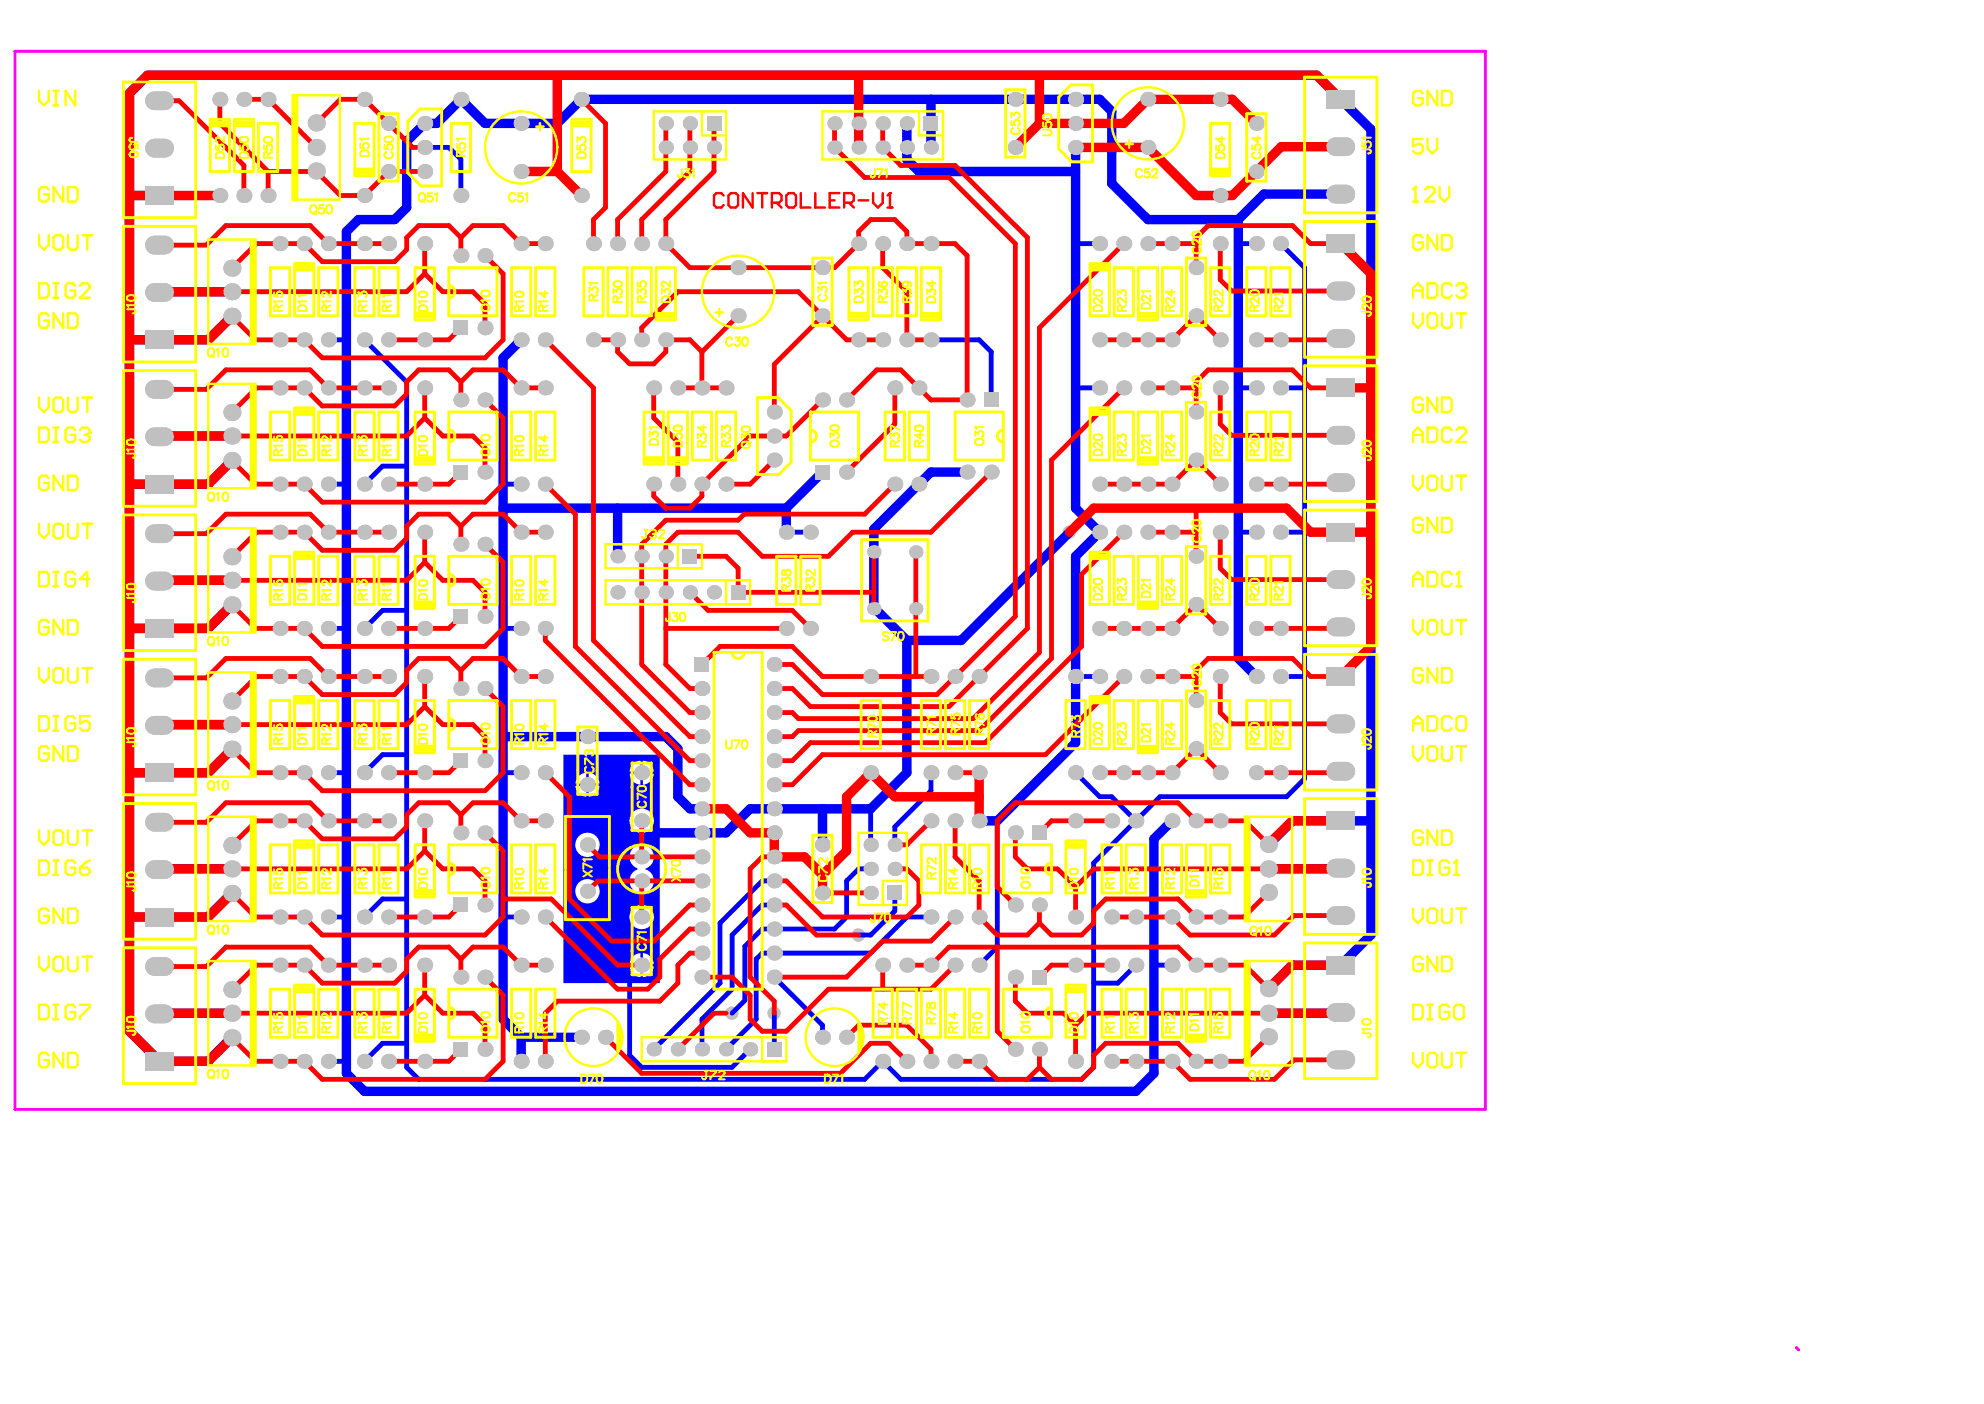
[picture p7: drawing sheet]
<svg xmlns="http://www.w3.org/2000/svg" width="840mm" height="594mm" viewBox="0 0 840 594" stroke-linecap="round" stroke-linejoin="round" font-family="sans-serif">
<g fill="#c0c0c0">
<circle cx="452.5" cy="225.2" r="2.85"/>
<circle cx="327.6" cy="428.7" r="2.85"/>
<circle cx="309.7" cy="428.7" r="2.85"/>
<circle cx="363.3" cy="395.6" r="2.85"/>
</g>
<path d="M6.3 21.7h622.3v447.7h-622.3zM760.2 570.2l1 1" fill="none" stroke="#f0f" stroke-width="1.2"/>
<path d="M238.4 319.3h40.8v96.7h-40.8zM272.1 321.9v4.5h4.6a4.9 4.9 0 0 0-4.6-4.5zM267.9 323.3l-.8 1-.6 2.1h4.5v-4.5l-2.1 .6zM249.1 327v4.5h4.6a4.9 4.9 0 0 0-4.6-4.5zM244.9 328.4l-.8 1-.6 2.1h4.6v-4.5l-2.1 .6zM272.1 327.5v4.5a4.9 4.9 0 0 0 4.6-4.5zM266.5 327.5a4.9 4.9 0 0 0 4.5 4.5v-4.5zM249.1 332.6v4.5a4.9 4.9 0 0 0 4.6-4.5zM243.5 332.6a4.9 4.9 0 0 0 4.6 4.5v-4.5zM266.4 347.3a5.2 5.2 0 0 0 10.4 0 5.2 5.2 0 0 0-10.4 0zM243.4 357.5a5.2 5.2 0 0 0 10.4 0 5.2 5.2 0 0 0-10.4 0zM267.9 358.9a5.1 5.1 0 0 0 1.8 8.5v.6a5.2 5.2 0 0 0-2.1 8.1 5.2 5.2 0 0 0 8.4-.6 5.2 5.2 0 0 0-3.1-7.7 5.3 5.3 0 0 0 3.2-7.7 5.3 5.3 0 0 0-8.2-1.2zM243.4 377.1a5.2 5.2 0 0 0 10.4 0 5.2 5.2 0 0 0-10.4 0zM266.4 388a5.2 5.2 0 0 0 10.4 0 5.2 5.2 0 0 0-10.4 0zM272.1 403.3v4.6h4.6a4.9 4.9 0 0 0-4.6-4.6zM267.9 404.7l-.8 1-.6 2.2h4.5v-4.6l-2.1 .6zM272.1 408.9v4.6a4.9 4.9 0 0 0 4.6-4.6zM266.5 408.9a4.9 4.9 0 0 0 4.5 4.6v-4.6z" fill="#00f"/>
<g fill="none" stroke="#00f" stroke-width="4">
<path d="M383.8 52.2v15.3l5.1 5.1h66.3M394 42v20.4M455.2 62.4v152.6l10.2 10.2-10.2 10.2v78.8l-33.2 33.1h-7.6M54.8 82.7h12.7M524 92.9h-38.2l-15.3-15.3v-30.5l-5.1-5.1h-219.3l-10.2 10.2h-30.6l-10.3-10.2-10.2 10.2h-5.1l-7.6 7.6v28l-5.1 5.1h-15.3l-5.1 5.1v356.2l7.6 7.6h326.5l7.6-7.6v-99.3l7.7-7.6M524 92.9v185.7l7.7 7.7M567.4 82.1h-32.5l-10.9 10.8M67.8 123.4h30.3M98.1 133.8l-10 10h-33.3M220.6 143.8l-7.7 7.6v279.9l7.7 7.6M67.8 184.5h30.3M98.1 194.9l-10 9.9h-33.3"/>
<path d="M348.1 199.8l-15.3 15.2M409.3 199.8h-15.3l-24.2 24.1v33.1l14 14M212.9 215h119.9M261.4 215v20.4M332.8 215v10.2M452.6 225.2l-45.9 45.8h-22.9M67.8 245.5h30.3M98.1 255.9l-10 10h-33.3M383.8 271v56l-15.3 15.2h-51l-10.2 10.2h-28.1M67.8 306.6h30.3M98.1 317l-10 10h-33.3M212.9 311.7h68.9l5.1 5.1v20.3l5.1 5.1h5.1"/>
<path d="M348.1 342.2v15.3M580.2 347.3h-33.2l-10.2 10.2M67.8 367.7h30.3M98.1 377.8l-10.2 10.2h-33.1M536.8 367.7h30.3M536.8 418.3l10-9.9h20.6l12.8-12.8v-340.8l-23-22.9h-494.8l-7.6 7.6v396.8l12.7 12.8h20.4l10.2-10M67.8 428.7h30.3M220.6 438.9v10.2M220.6 438.9h25.5M536.8 428.7h30.3"/>
</g>
<g fill="none" stroke="#00f" stroke-width="2">
<path d="M179.7 62.4h10.2l5.1 5.1v15.2M455.2 103.1h10.2M524 103.1h7.7M541.9 103.1l10.2 10.2v216.2l-7.7 7.6h-53.5l-28.1 28v86.5l-5.1 5.1h-76.5l-7.6-7.6-7.7 7.6h-188.7l-5.1-5.1v-290l-17.9-17.8M138.9 143.8h7.7M394 143.8h20.4l5.1 5.1v20.3M455.2 164.1h10.2M524 164.1h7.7M541.9 164.1h10.2M172.1 197.2h-10.2l-7.7 7.6M138.9 204.8h7.7M212.9 204.8h7.7"/>
<path d="M332.8 225.2h10.2M524 225.2h7.7M541.9 225.2h10.2M172.1 258.3h-10.2l-7.7 7.6M138.9 265.9h7.7M212.9 265.9h7.7M455.2 286.3h10.2M541.9 286.3h10.2M172.1 319.3h-10.2l-7.7 7.7M138.9 327h7.7M212.9 327h7.7M394 327v7.6l-15.3 15.3v7.6"/>
<path d="M455.2 327l10.2 10.1h5.1l10.2 10.2M368.5 342.2v15.3M422 347.3v53.4l-7.6 7.7M327.7 372.7h-5.1l-17.9 17.9v25.4l-28 28M368.5 367.7h-5.1l-5.1 5v15.3l-5.1 5.1h-30.6l-7.4 7.3v22.9l-5.4 5.4M378.7 377.8v7.7l-10.2 10.1h-5.1M138.9 388h7.7M172.1 380.4h-10.2l-7.7 7.6M212.9 388h7.7M327.7 382.9h-5.1l-12.8 12.7v22.9l-12.7 12.8v12.7M394 388h-10.2l-15.3 15.3h-45.9l-2.6 2.5v25.5l-12.7 12.7M266.5 413.5v33l5.1 5.1h38.2l7.7-7.6"/>
<path d="M327.7 413.5l20.4 20.3v5.1M480.7 408.4l-7.7 7.6h-10.2M488.3 408.4h7.7M327.7 428.7v15.3M138.9 449.1h7.7M172.1 441.4h-10.2l-7.7 7.7"/>
</g>
<g fill="#c0c0c0">
<circle cx="133.8" cy="72.4" r="3.6"/>
<circle cx="164.4" cy="72.6" r="3.2"/>
<circle cx="531.7" cy="72.6" r="3.2"/>
<circle cx="179.7" cy="72.6" r="3.2"/>
<circle cx="220.6" cy="72.6" r="3.2"/>
<circle cx="195" cy="413.5" r="3.2"/>
</g>
<path d="M65.4 409h4.3" fill="none" stroke="#c0c0c0" stroke-width="8"/>
<g fill="#c0c0c0">
<circle cx="205.3" cy="444" r="3.2"/>
<circle cx="205.3" cy="413.5" r="3.2"/>
<circle cx="205.3" cy="291.3" r="3.2"/>
<circle cx="205.3" cy="199.8" r="3.2"/>
<circle cx="205.3" cy="382.9" r="3.2"/>
<circle cx="205.3" cy="321.9" r="3.2"/>
<circle cx="205.3" cy="352.4" r="3.2"/>
<circle cx="327.7" cy="413.5" r="3.2"/>
<circle cx="297.1" cy="413.5" r="3.2"/>
<circle cx="429.7" cy="413.5" r="3.2"/>
<circle cx="205.3" cy="138.7" r="3.2"/>
<circle cx="205.3" cy="108.2" r="3.2"/>
<circle cx="205.3" cy="260.8" r="3.2"/>
<circle cx="205.3" cy="169.2" r="3.2"/>
<circle cx="205.3" cy="230.3" r="3.2"/>
<circle cx="118.5" cy="449.1" r="3.2"/>
<circle cx="98.1" cy="439.1" r="3.6"/>
</g>
<g fill="#c0c0c0">
<path d="M436.7 410.3h6.3v6.3h-6.3z" fill-rule="evenodd"/>
<path d="M61.4 445.1h12.3v7.9h-12.3z" fill-rule="evenodd"/>
</g>
<path d="M65.4 429h4.3" fill="none" stroke="#c0c0c0" stroke-width="8"/>
<g fill="#c0c0c0">
<circle cx="98.1" cy="428.7" r="3.6"/>
<circle cx="98.1" cy="418.7" r="3.6"/>
<circle cx="128.7" cy="449.1" r="3.2"/>
<circle cx="154.2" cy="449.1" r="3.2"/>
<circle cx="138.9" cy="449.1" r="3.2"/>
<circle cx="164.4" cy="449.1" r="3.2"/>
<circle cx="179.7" cy="449.1" r="3.2"/>
<circle cx="373.6" cy="449.1" r="3.2"/>
<circle cx="383.8" cy="449.1" r="3.2"/>
<circle cx="404.2" cy="449.1" r="3.2"/>
<circle cx="394" cy="449.1" r="3.2"/>
<circle cx="414.4" cy="449.1" r="3.2"/>
<circle cx="429.7" cy="444" r="3.2"/>
<circle cx="455.2" cy="449.1" r="3.2"/>
<circle cx="439.9" cy="444" r="3.2"/>
<circle cx="480.7" cy="449.1" r="3.2"/>
<circle cx="470.5" cy="449.1" r="3.2"/>
<circle cx="506.2" cy="449.1" r="3.2"/>
<circle cx="496" cy="449.1" r="3.2"/>
<circle cx="516.4" cy="449.1" r="3.2"/>
<circle cx="536.8" cy="438.7" r="3.6"/>
<circle cx="536.8" cy="428.7" r="3.6"/>
<circle cx="536.8" cy="418.3" r="3.6"/>
<circle cx="220.6" cy="449.1" r="3.2"/>
<circle cx="230.8" cy="449.1" r="3.2"/>
<circle cx="276.7" cy="444" r="3"/>
<circle cx="256.3" cy="438.9" r="3.2"/>
<circle cx="246.1" cy="438.9" r="3.2"/>
<circle cx="297.1" cy="444" r="3"/>
<circle cx="286.9" cy="444" r="3"/>
<circle cx="307.3" cy="444" r="3"/>
<circle cx="317.5" cy="444" r="3"/>
<circle cx="358.3" cy="438.9" r="3.2"/>
<circle cx="348.1" cy="438.9" r="3.2"/>
<circle cx="373.6" cy="408.4" r="3.2"/>
<circle cx="378.7" cy="164.1" r="3.2"/>
<circle cx="373.6" cy="103.1" r="3.2"/>
<circle cx="373.6" cy="143.8" r="3.2"/>
<circle cx="378.7" cy="367.7" r="3"/>
<circle cx="378.7" cy="357.5" r="3"/>
<circle cx="378.7" cy="204.8" r="3.2"/>
<circle cx="220.6" cy="408.4" r="3.2"/>
<circle cx="220.6" cy="388" r="3.2"/>
<circle cx="230.8" cy="408.4" r="3.2"/>
<circle cx="230.8" cy="388" r="3.2"/>
<circle cx="230.8" cy="347.3" r="3.2"/>
<circle cx="220.6" cy="347.3" r="3.2"/>
<circle cx="248.6" cy="377.1" r="3.2"/>
<circle cx="248.6" cy="357.5" r="3.2"/>
<circle cx="271.6" cy="408.4" r="3.2"/>
<circle cx="271.6" cy="388" r="3.2"/>
<circle cx="297.1" cy="403.3" r="3.2"/>
<circle cx="297.1" cy="393.1" r="3.2"/>
<circle cx="271.6" cy="362.6" r="3.2"/>
<circle cx="271.6" cy="347.3" r="3.2"/>
<circle cx="297.1" cy="382.9" r="3.2"/>
<circle cx="271.6" cy="372.7" r="3.2"/>
<circle cx="230.8" cy="327" r="3.2"/>
<circle cx="220.6" cy="327" r="3.2"/>
<circle cx="248.6" cy="332" r="3.2"/>
<circle cx="248.6" cy="311.7" r="3.2"/>
<circle cx="220.6" cy="286.3" r="3.2"/>
<circle cx="220.6" cy="265.9" r="3.2"/>
<circle cx="230.8" cy="286.3" r="3.2"/>
<circle cx="230.8" cy="265.9" r="3.2"/>
<circle cx="271.6" cy="327" r="3.2"/>
<circle cx="297.1" cy="321.9" r="3.2"/>
<circle cx="297.1" cy="311.7" r="3.2"/>
<circle cx="297.1" cy="291.3" r="3.2"/>
<circle cx="271.6" cy="250.6" r="3"/>
<circle cx="261.4" cy="250.6" r="3"/>
<circle cx="292" cy="250.6" r="3"/>
<circle cx="281.8" cy="250.6" r="3"/>
<circle cx="327.7" cy="393.1" r="3.2"/>
<circle cx="297.1" cy="372.7" r="3.2"/>
<circle cx="327.7" cy="382.9" r="3.2"/>
<circle cx="327.7" cy="372.7" r="3.2"/>
<circle cx="297.1" cy="362.6" r="3.2"/>
<circle cx="297.1" cy="352.4" r="3.2"/>
<circle cx="327.7" cy="362.6" r="3.2"/>
<circle cx="327.7" cy="352.4" r="3.2"/>
<circle cx="327.7" cy="403.3" r="3.2"/>
<circle cx="348.1" cy="377.8" r="3.2"/>
<circle cx="368.5" cy="377.8" r="3"/>
<circle cx="348.1" cy="357.5" r="3.2"/>
<circle cx="327.7" cy="342.2" r="3.2"/>
<circle cx="368.5" cy="367.7" r="3"/>
<circle cx="368.5" cy="357.5" r="3"/>
<circle cx="297.1" cy="342.2" r="3.2"/>
<circle cx="297.1" cy="332" r="3.2"/>
<circle cx="327.7" cy="332" r="3.2"/>
<circle cx="327.7" cy="311.7" r="3.2"/>
<circle cx="297.1" cy="301.5" r="3.2"/>
<circle cx="302.2" cy="250.6" r="3"/>
<circle cx="327.7" cy="301.5" r="3.2"/>
<circle cx="327.7" cy="291.3" r="3.2"/>
<circle cx="368.5" cy="327" r="3.2"/>
<circle cx="327.7" cy="321.9" r="3.2"/>
<circle cx="327.7" cy="281.2" r="3.2"/>
<circle cx="332.8" cy="265.9" r="3.2"/>
<circle cx="368.5" cy="286.3" r="3.2"/>
<circle cx="343" cy="265.9" r="3.2"/>
<circle cx="369.8" cy="257.6" r="2.81"/>
<circle cx="394" cy="408.4" r="3.2"/>
<circle cx="383.8" cy="408.4" r="3.2"/>
<circle cx="414.4" cy="408.4" r="3.2"/>
<circle cx="404.2" cy="408.4" r="3.2"/>
<circle cx="394" cy="388" r="3.2"/>
<circle cx="394" cy="347.3" r="3.2"/>
<circle cx="414.4" cy="388" r="3.2"/>
<circle cx="404.2" cy="388" r="3.2"/>
<circle cx="455.2" cy="408.4" r="3.2"/>
<circle cx="455.2" cy="388" r="3.2"/>
<circle cx="470.5" cy="408.4" r="3.2"/>
<circle cx="470.5" cy="388" r="3.2"/>
<circle cx="429.7" cy="382.9" r="3.2"/>
<circle cx="414.4" cy="347.3" r="3.2"/>
<circle cx="439.9" cy="382.9" r="3.2"/>
<circle cx="429.7" cy="352.4" r="3.2"/>
<circle cx="404.2" cy="347.3" r="3.2"/>
<circle cx="394" cy="327" r="3.2"/>
<circle cx="414.4" cy="327" r="3.2"/>
<circle cx="404.2" cy="327" r="3.2"/>
<circle cx="394" cy="286.3" r="3.2"/>
<circle cx="387.5" cy="257.6" r="2.81"/>
<circle cx="414.4" cy="286.3" r="3.2"/>
<circle cx="404.2" cy="286.3" r="3.2"/>
<circle cx="455.2" cy="347.3" r="3.2"/>
<circle cx="455.2" cy="327" r="3.2"/>
<circle cx="470.5" cy="347.3" r="3.2"/>
<circle cx="465.4" cy="327" r="3.2"/>
<circle cx="465.4" cy="286.3" r="3.2"/>
<circle cx="455.2" cy="286.3" r="3.2"/>
<circle cx="475.6" cy="286.3" r="3.2"/>
<circle cx="465.4" cy="265.9" r="3.2"/>
<circle cx="475.6" cy="265.9" r="3.2"/>
<circle cx="480.7" cy="408.4" r="3.2"/>
<circle cx="480.7" cy="388" r="3.2"/>
<circle cx="496" cy="408.4" r="3.2"/>
<circle cx="496" cy="388" r="3.2"/>
<circle cx="480.7" cy="347.3" r="3.2"/>
<circle cx="485.8" cy="327" r="3.2"/>
<circle cx="496" cy="347.3" r="3.2"/>
<circle cx="496" cy="327" r="3.2"/>
<circle cx="506.2" cy="408.4" r="3.2"/>
<circle cx="506.2" cy="388" r="3.2"/>
<circle cx="516.4" cy="408.4" r="3.2"/>
<circle cx="516.4" cy="388" r="3.2"/>
<circle cx="516.4" cy="347.3" r="3.2"/>
<circle cx="506.2" cy="347.3" r="3.2"/>
<circle cx="536.8" cy="377.6" r="3.6"/>
<circle cx="536.8" cy="357.3" r="3.6"/>
<circle cx="536.8" cy="367.7" r="3.6"/>
<circle cx="475.6" cy="327" r="3.2"/>
<circle cx="496" cy="286.3" r="3.2"/>
<circle cx="506.2" cy="316.8" r="3.2"/>
<circle cx="506.2" cy="296.4" r="3.2"/>
<circle cx="485.8" cy="286.3" r="3.2"/>
<circle cx="485.8" cy="265.9" r="3.2"/>
<circle cx="496" cy="265.9" r="3.2"/>
<circle cx="506.2" cy="255.7" r="3.2"/>
<circle cx="516.4" cy="327" r="3.2"/>
<circle cx="516.4" cy="286.3" r="3.2"/>
<circle cx="541.9" cy="327" r="3.2"/>
<circle cx="531.7" cy="327" r="3.2"/>
<circle cx="531.7" cy="286.3" r="3.2"/>
<circle cx="516.4" cy="265.9" r="3.2"/>
<circle cx="541.9" cy="286.3" r="3.2"/>
<circle cx="531.7" cy="265.9" r="3.2"/>
<circle cx="541.9" cy="265.9" r="3.2"/>
<circle cx="387.5" cy="233.5" r="2.81"/>
<circle cx="388.9" cy="204.8" r="3.2"/>
<circle cx="409.3" cy="199.8" r="3.2"/>
<circle cx="409.3" cy="169.2" r="3.2"/>
<circle cx="419.5" cy="199.8" r="3.2"/>
<circle cx="475.6" cy="225.2" r="3.2"/>
<circle cx="465.4" cy="225.2" r="3.2"/>
<circle cx="475.6" cy="204.8" r="3.2"/>
<circle cx="465.4" cy="204.8" r="3.2"/>
<circle cx="485.8" cy="225.2" r="3.2"/>
<circle cx="485.8" cy="204.8" r="3.2"/>
<circle cx="383.8" cy="143.8" r="3.2"/>
<circle cx="465.4" cy="164.1" r="3.2"/>
<circle cx="388.9" cy="164.1" r="3.2"/>
<circle cx="383.8" cy="103.1" r="3.2"/>
<circle cx="394" cy="143.8" r="3.2"/>
<circle cx="394" cy="103.1" r="3.2"/>
<circle cx="465.4" cy="143.8" r="3.2"/>
<circle cx="485.8" cy="164.1" r="3.2"/>
<circle cx="475.6" cy="164.1" r="3.2"/>
<circle cx="475.6" cy="143.8" r="3.2"/>
<circle cx="465.4" cy="103.1" r="3.2"/>
<circle cx="485.8" cy="143.8" r="3.2"/>
<circle cx="475.6" cy="103.1" r="3.2"/>
<circle cx="496" cy="225.2" r="3.2"/>
<circle cx="506.2" cy="235.4" r="3.2"/>
<circle cx="516.4" cy="204.8" r="3.2"/>
<circle cx="496" cy="204.8" r="3.2"/>
<circle cx="506.2" cy="194.7" r="3.2"/>
<circle cx="506.2" cy="174.3" r="3.2"/>
<circle cx="516.4" cy="225.2" r="3.2"/>
<circle cx="541.9" cy="225.2" r="3.2"/>
<circle cx="531.7" cy="225.2" r="3.2"/>
<circle cx="531.7" cy="204.8" r="3.2"/>
<circle cx="531.7" cy="164.1" r="3.2"/>
<circle cx="541.9" cy="204.8" r="3.2"/>
<circle cx="541.9" cy="164.1" r="3.2"/>
<circle cx="496" cy="164.1" r="3.2"/>
<circle cx="496" cy="143.8" r="3.2"/>
<circle cx="506.2" cy="133.6" r="3.2"/>
<circle cx="496" cy="103.1" r="3.2"/>
<circle cx="485.8" cy="103.1" r="3.2"/>
<circle cx="506.2" cy="113.3" r="3.2"/>
<circle cx="516.4" cy="103.1" r="3.2"/>
<circle cx="516.4" cy="164.1" r="3.2"/>
<circle cx="531.7" cy="143.8" r="3.2"/>
<circle cx="516.4" cy="143.8" r="3.2"/>
<circle cx="531.7" cy="103.1" r="3.2"/>
<circle cx="516.4" cy="82.7" r="3.2"/>
<circle cx="541.9" cy="143.8" r="3.2"/>
<circle cx="541.9" cy="103.1" r="3.2"/>
<circle cx="220.6" cy="225.2" r="3.2"/>
<circle cx="230.8" cy="225.2" r="3.2"/>
<circle cx="220.6" cy="204.8" r="3.2"/>
<circle cx="230.8" cy="204.8" r="3.2"/>
<circle cx="220.6" cy="164.1" r="3.2"/>
<circle cx="261.4" cy="235.4" r="3"/>
<circle cx="271.6" cy="235.4" r="3"/>
<circle cx="276.7" cy="204.8" r="3.2"/>
<circle cx="230.8" cy="164.1" r="3.2"/>
<circle cx="276.7" cy="164.1" r="3.2"/>
<circle cx="230.8" cy="143.8" r="3.2"/>
<circle cx="220.6" cy="143.8" r="3.2"/>
<circle cx="251.2" cy="143.8" r="3.2"/>
<circle cx="230.8" cy="103.1" r="3.2"/>
<circle cx="220.6" cy="103.1" r="3.2"/>
<circle cx="251.2" cy="103.1" r="3.2"/>
<circle cx="246.1" cy="82.7" r="3.2"/>
<circle cx="261.4" cy="143.8" r="3.2"/>
<circle cx="281.8" cy="143.8" r="3.2"/>
<circle cx="271.6" cy="143.8" r="3.2"/>
<circle cx="261.4" cy="103.1" r="3.2"/>
<circle cx="281.8" cy="103.1" r="3.2"/>
<circle cx="271.6" cy="103.1" r="3.2"/>
<circle cx="281.8" cy="235.4" r="3"/>
<circle cx="286.9" cy="204.8" r="3.2"/>
<circle cx="297.1" cy="204.8" r="3.2"/>
<circle cx="307.3" cy="204.8" r="3.2"/>
<circle cx="327.7" cy="184.5" r="3.2"/>
<circle cx="332.8" cy="225.2" r="3.2"/>
<circle cx="369.8" cy="233.5" r="2.81"/>
<circle cx="343" cy="225.2" r="3.2"/>
<circle cx="327.7" cy="194.7" r="3.2"/>
<circle cx="358.3" cy="199.8" r="3.2"/>
<circle cx="297.1" cy="164.1" r="3.2"/>
<circle cx="327.7" cy="174.3" r="3.2"/>
<circle cx="307.3" cy="164.1" r="3.2"/>
<circle cx="286.9" cy="164.1" r="3.2"/>
<circle cx="312.4" cy="133.6" r="3.2"/>
<circle cx="312.4" cy="113.3" r="3.2"/>
<circle cx="348.1" cy="169.2" r="3.2"/>
<circle cx="358.3" cy="169.2" r="3.2"/>
<circle cx="363.4" cy="143.8" r="3.2"/>
<circle cx="348.1" cy="133.6" r="3.2"/>
<circle cx="348.1" cy="113.3" r="3.2"/>
<circle cx="363.4" cy="103.1" r="3.2"/>
</g>
<g fill="#c0c0c0">
<path d="M191.9 440.8h6.3v6.3h-6.3z" fill-rule="evenodd"/>
<path d="M324.6 440.9h6.1v6.1h-6.1z" fill-rule="evenodd"/>
<path d="M375.6 374.8h6.1v6.1h-6.1z" fill-rule="evenodd"/>
<path d="M293.9 278h6.3v6.3h-6.3z" fill-rule="evenodd"/>
<path d="M309.3 247.6h6.1v6.1h-6.1z" fill-rule="evenodd"/>
<path d="M436.7 349.2h6.3v6.4h-6.3z" fill-rule="evenodd"/>
<path d="M416.3 166.1h6.3v6.3h-6.3z" fill-rule="evenodd"/>
<path d="M288.9 232.3h6.1v6.1h-6.1z" fill-rule="evenodd"/>
<path d="M344.9 196.6h6.3v6.3h-6.3z" fill-rule="evenodd"/>
</g>
<path d="M65.4 245.9h4.3" fill="none" stroke="#c0c0c0" stroke-width="8"/>
<g fill="#c0c0c0">
<circle cx="98.1" cy="245.5" r="3.6"/>
<circle cx="98.1" cy="378" r="3.6"/>
<circle cx="98.1" cy="367.7" r="3.6"/>
</g>
<g fill="#c0c0c0">
<path d="M61.4 384h12.3v8h-12.3z" fill-rule="evenodd"/>
<path d="M61.4 323h12.3v7.9h-12.3z" fill-rule="evenodd"/>
</g>
<path d="M65.4 347.9h4.3M65.4 368h4.3" fill="none" stroke="#c0c0c0" stroke-width="8"/>
<g fill="#c0c0c0">
<circle cx="118.5" cy="388" r="3.2"/>
<circle cx="128.7" cy="408.4" r="3.2"/>
<circle cx="118.5" cy="408.4" r="3.2"/>
<circle cx="98.1" cy="357.7" r="3.6"/>
<circle cx="118.5" cy="347.3" r="3.2"/>
<circle cx="128.7" cy="388" r="3.2"/>
<circle cx="128.7" cy="347.3" r="3.2"/>
</g>
<path d="M65.4 306.9h4.3" fill="none" stroke="#c0c0c0" stroke-width="8"/>
<g fill="#c0c0c0">
<circle cx="98.1" cy="317" r="3.6"/>
<circle cx="98.1" cy="306.6" r="3.6"/>
</g>
<path d="M65.4 286.9h4.3" fill="none" stroke="#c0c0c0" stroke-width="8"/>
<g fill="#c0c0c0">
<path d="M61.4 261.9h12.3v8h-12.3z" fill-rule="evenodd"/>
<path d="M191.9 379.8h6.3v6.3h-6.3z" fill-rule="evenodd"/>
<path d="M191.9 318.7h6.3v6.3h-6.3z" fill-rule="evenodd"/>
<path d="M191.9 257.7h6.3v6.3h-6.3z" fill-rule="evenodd"/>
<path d="M61.4 200.9h12.3v7.9h-12.3z" fill-rule="evenodd"/>
</g>
<g fill="#c0c0c0">
<circle cx="98.1" cy="296.6" r="3.6"/>
<circle cx="98.1" cy="255.9" r="3.6"/>
<circle cx="118.5" cy="286.3" r="3.2"/>
<circle cx="128.7" cy="327" r="3.2"/>
<circle cx="118.5" cy="327" r="3.2"/>
<circle cx="128.7" cy="286.3" r="3.2"/>
<circle cx="118.5" cy="265.9" r="3.2"/>
<circle cx="138.9" cy="265.9" r="3.2"/>
<circle cx="128.7" cy="265.9" r="3.2"/>
<circle cx="138.9" cy="388" r="3.2"/>
<circle cx="154.2" cy="408.4" r="3.2"/>
<circle cx="138.9" cy="408.4" r="3.2"/>
<circle cx="154.2" cy="388" r="3.2"/>
<circle cx="138.9" cy="347.3" r="3.2"/>
<circle cx="164.4" cy="388" r="3.2"/>
<circle cx="154.2" cy="347.3" r="3.2"/>
<circle cx="164.4" cy="408.4" r="3.2"/>
<circle cx="179.7" cy="408.4" r="3.2"/>
<circle cx="179.7" cy="388" r="3.2"/>
<circle cx="179.7" cy="347.3" r="3.2"/>
<circle cx="164.4" cy="347.3" r="3.2"/>
<circle cx="195" cy="352.4" r="3.2"/>
<circle cx="138.9" cy="327" r="3.2"/>
<circle cx="164.4" cy="327" r="3.2"/>
<circle cx="154.2" cy="327" r="3.2"/>
<circle cx="154.2" cy="286.3" r="3.2"/>
<circle cx="138.9" cy="286.3" r="3.2"/>
<circle cx="164.4" cy="286.3" r="3.2"/>
<circle cx="154.2" cy="265.9" r="3.2"/>
<circle cx="179.7" cy="327" r="3.2"/>
<circle cx="195" cy="291.3" r="3.2"/>
<circle cx="179.7" cy="286.3" r="3.2"/>
<circle cx="164.4" cy="265.9" r="3.2"/>
<circle cx="179.7" cy="265.9" r="3.2"/>
<circle cx="98.1" cy="235.6" r="3.6"/>
</g>
<path d="M65.4 164.8h4.3M65.4 225.8h4.3" fill="none" stroke="#c0c0c0" stroke-width="8"/>
<circle cx="98.1" cy="194.9" r="3.6" fill="#c0c0c0"/>
<path d="M65.4 184.8h4.3" fill="none" stroke="#c0c0c0" stroke-width="8"/>
<g fill="#c0c0c0">
<circle cx="118.5" cy="225.2" r="3.2"/>
<circle cx="128.7" cy="225.2" r="3.2"/>
<circle cx="118.5" cy="204.8" r="3.2"/>
<circle cx="98.1" cy="184.5" r="3.6"/>
<circle cx="98.1" cy="174.5" r="3.6"/>
<circle cx="128.7" cy="204.8" r="3.2"/>
<circle cx="118.5" cy="164.1" r="3.2"/>
<circle cx="98.1" cy="133.8" r="3.6"/>
<circle cx="98.1" cy="123.4" r="3.6"/>
</g>
<path d="M61.4 139.8h12.3v8h-12.3z" fill-rule="evenodd" fill="#c0c0c0"/>
<path d="M65.4 103.7h4.3M65.4 123.7h4.3" fill="none" stroke="#c0c0c0" stroke-width="8"/>
<g fill="#c0c0c0">
<path d="M61.4 78.8h12.3v7.9h-12.3z" fill-rule="evenodd"/>
<path d="M191.9 196.6h6.3v6.3h-6.3z" fill-rule="evenodd"/>
<path d="M191.9 135.5h6.3v6.4h-6.3z" fill-rule="evenodd"/>
</g>
<g fill="#c0c0c0">
<circle cx="93" cy="82.7" r="3.2"/>
<circle cx="98.1" cy="113.5" r="3.6"/>
<circle cx="128.7" cy="143.8" r="3.2"/>
<circle cx="118.5" cy="143.8" r="3.2"/>
<circle cx="113.4" cy="82.7" r="3.2"/>
<circle cx="103.2" cy="82.7" r="3.2"/>
<circle cx="128.7" cy="103.1" r="3.2"/>
<circle cx="118.5" cy="103.1" r="3.2"/>
<circle cx="138.9" cy="225.2" r="3.2"/>
<circle cx="164.4" cy="225.2" r="3.2"/>
<circle cx="154.2" cy="225.2" r="3.2"/>
<circle cx="154.2" cy="204.8" r="3.2"/>
<circle cx="138.9" cy="204.8" r="3.2"/>
<circle cx="164.4" cy="204.8" r="3.2"/>
<circle cx="154.2" cy="164.1" r="3.2"/>
<circle cx="179.7" cy="204.8" r="3.2"/>
<circle cx="195" cy="230.3" r="3.2"/>
<circle cx="179.7" cy="225.2" r="3.2"/>
<circle cx="179.7" cy="164.1" r="3.2"/>
<circle cx="164.4" cy="164.1" r="3.2"/>
<circle cx="195" cy="169.2" r="3.2"/>
<circle cx="128.7" cy="164.1" r="3.2"/>
<circle cx="138.9" cy="164.1" r="3.2"/>
<circle cx="138.9" cy="143.8" r="3.2"/>
<circle cx="154.2" cy="143.8" r="3.2"/>
<circle cx="138.9" cy="103.1" r="3.2"/>
<circle cx="154.2" cy="103.1" r="3.2"/>
<circle cx="154.2" cy="82.7" r="3.2"/>
<circle cx="164.4" cy="143.8" r="3.2"/>
<circle cx="179.7" cy="143.8" r="3.2"/>
<circle cx="179.7" cy="103.1" r="3.2"/>
<circle cx="164.4" cy="103.1" r="3.2"/>
<circle cx="195" cy="108.2" r="3.2"/>
<circle cx="195" cy="82.7" r="3.2"/>
</g>
<path d="M565.3 245.2h4.2M565.3 265.3h4.2M565.3 306.3h4.2M565.3 326.3h4.2M565.3 428.4h4.2M565.3 448.5h4.2" fill="none" stroke="#c0c0c0" stroke-width="8"/>
<path d="M561.3 282.3h12.2v7.9h-12.2z" fill-rule="evenodd" fill="#c0c0c0"/>
<path d="M565.3 387.4h4.2" fill="none" stroke="#c0c0c0" stroke-width="8"/>
<path d="M561.3 404.4h12.2v7.9h-12.2z" fill-rule="evenodd" fill="#c0c0c0"/>
<path d="M565.3 367.4h4.2" fill="none" stroke="#c0c0c0" stroke-width="8"/>
<path d="M561.3 343.3h12.2v8h-12.2z" fill-rule="evenodd" fill="#c0c0c0"/>
<path d="M565.3 184.2h4.2" fill="none" stroke="#c0c0c0" stroke-width="8"/>
<path d="M561.3 221.2h12.2v8h-12.2z" fill-rule="evenodd" fill="#c0c0c0"/>
<path d="M565.3 82.1h4.2" fill="none" stroke="#c0c0c0" stroke-width="8"/>
<path d="M561.3 160.2h12.2v7.9h-12.2z" fill-rule="evenodd" fill="#c0c0c0"/>
<path d="M565.3 204.2h4.2" fill="none" stroke="#c0c0c0" stroke-width="8"/>
<path d="M561.3 99.1h12.2v8h-12.2z" fill-rule="evenodd" fill="#c0c0c0"/>
<path d="M565.3 62.1h4.2M565.3 123.1h4.2M565.3 143.2h4.2" fill="none" stroke="#c0c0c0" stroke-width="8"/>
<path d="M561.3 38.1h12.2v7.9h-12.2z" fill-rule="evenodd" fill="#c0c0c0"/>
<path d="M65.4 62.7h4.3" fill="none" stroke="#c0c0c0" stroke-width="8"/>
<circle cx="133.8" cy="62.4" r="3.6" fill="#c0c0c0"/>
<path d="M65.4 42.6h4.3" fill="none" stroke="#c0c0c0" stroke-width="8"/>
<g fill="#c0c0c0">
<circle cx="93" cy="42" r="3.2"/>
<circle cx="113.4" cy="42" r="3.2"/>
<circle cx="103.2" cy="42" r="3.2"/>
<circle cx="133.8" cy="52" r="3.6"/>
<circle cx="179.7" cy="62.4" r="3.2"/>
<circle cx="164.4" cy="52.2" r="3.2"/>
<circle cx="154.2" cy="42" r="3.2"/>
<circle cx="179.7" cy="52.2" r="3.2"/>
<circle cx="195" cy="42" r="3.2"/>
<circle cx="373.6" cy="62.4" r="3"/>
<circle cx="373.6" cy="52.2" r="3"/>
<circle cx="220.6" cy="52.2" r="3.2"/>
<circle cx="292" cy="62.4" r="3"/>
<circle cx="281.8" cy="62.4" r="3"/>
<circle cx="246.1" cy="42" r="3.2"/>
<circle cx="292" cy="52.2" r="3"/>
<circle cx="281.8" cy="52.2" r="3"/>
<circle cx="302.2" cy="62.4" r="3"/>
<circle cx="363.4" cy="62.4" r="3"/>
<circle cx="353.2" cy="62.4" r="3"/>
<circle cx="363.4" cy="52.2" r="3"/>
<circle cx="353.2" cy="52.2" r="3"/>
<circle cx="383.8" cy="62.4" r="3"/>
<circle cx="394" cy="62.4" r="3"/>
<circle cx="429.7" cy="62.4" r="3.2"/>
<circle cx="383.8" cy="52.2" r="3"/>
<circle cx="429.7" cy="42" r="3.2"/>
<circle cx="455.2" cy="52.2" r="3.2"/>
<circle cx="485.8" cy="62.4" r="3.2"/>
<circle cx="455.2" cy="62.4" r="3.2"/>
<circle cx="485.8" cy="42" r="3.2"/>
<circle cx="455.2" cy="42" r="3.2"/>
<circle cx="531.7" cy="52.2" r="3.2"/>
<circle cx="516.4" cy="42" r="3.2"/>
</g>
<g fill="#c0c0c0">
<path d="M299.1 49.2h6.1v6.1h-6.1z" fill-rule="evenodd"/>
<path d="M390.9 49.2h6.1v6.1h-6.1z" fill-rule="evenodd"/>
</g>
<g fill="none" stroke="#f00" stroke-width="2">
<path d="M67.5 42.6h8.3l27.4 27.4v12.7M93 42v10.2l20.4 20.4M103.2 42h10.2l20.4 20.4M133.8 52l10.2-10h10.2l20.4 20.4h5.1M246.1 42l10.2 10.2v35.6l-5.1 5.1v10.2M281.8 52.2v20.4l-20.4 20.3v10.2M292 52.2v20.4l-20.4 20.3v10.2M302.2 52.2v20.4l-20.4 20.3v10.2l10.2 10.2h61.2l10.2-10.2v-5.1l5.1-5.1h10.2l5.1 5.1v5.1h20.4l5.1 5.1v61h-15.3l-12.8-12.7h-10.2l-12.7 12.7M353.2 52.2v10.2l12.7 12.7h35.7l28.1 28v157.7l-33.2 33.1h-48.4l-12.8-12.7h-7.6M373.6 52.2v10.2l7.6 7.6h23l30.6 30.5v165.4l-33.2 33.1h-58.6l-7.7-7.7h-7.6M113.4 72.6v10.1M113.4 72.6h20.4"/>
<path d="M133.8 72.4v.2M133.8 72.6l10.2 10.1h10.2l10.2-10.1h15.3M164.4 103.1h-25.5l-7.6-7.6h-35.7l-8.3 8.2h-19.8M179.7 103.1v12.7M179.7 115.8l7.7 7.6h12.8l5.1 5.1v10.2M179.7 115.8l-7.6 7.6h-74M195 100.5v7.7M195 100.5l-5.1-5h-12.7l-5.1 5v5.1l-5.1 5.1h-30.6l-7.7-7.6h-20.2l-10.4 10.4M195 100.5l5.2-5h12.7l7.7 7.6h10.2M205.3 108.2l7.6 7.6v28l-7.6 7.6h-68.9l-7.7-7.6h-20.6l-10-10M373.6 103.1v10.2l10.2 10.1v20.4h10.2M475.6 103.1l-35.7 35.6v137.4l-28.1 28h-73.9l-2.6-2.6h-7.6"/>
<path d="M485.8 103.1h20.4M516.4 103.1v15.2l4.8 4.8h46.2M567.4 103.1h-12.8l-7.6-7.6h-35.7l-5.1 5v12.8M195 138.7l-5.1 5.1h-25.5M312.4 133.6l-15.3 15.3M348.1 133.8l-20.4 20.4v20.1M230.8 143.8l20.4 20.3v106.9l40.8 40.7h5.1M251.2 143.8h10.2v5.1l5.1 5.1h10.2l5.1-5.1v-5.1h10.2l5.1 5.1M271.6 143.8v-5.1l15.3-15.3h51l20.4 20.4h15.3M297.1 148.9v15.2M465.4 143.8h30.6l10.2-10.2 10.2 10.2M531.7 143.8h35.1"/>
<path d="M164.4 164.1h-25.5l-7.6-7.6h-35.7l-8.3 8.3h-19.8M179.7 164.1v12.8M179.7 176.9l7.7 7.6h12.8l5.1 5.1v10.2M179.7 176.9l-7.6 7.6h-74M195 161.6v7.6M195 161.6l-5.1-5.1h-12.7l-5.1 5.1v5.1l-5.1 5.1h-30.6l-7.7-7.7h-20.2l-10.4 10.4M195 161.6l5.2-5.1h12.7l7.7 7.6h10.2M205.3 169.2l7.6 7.7v27.9l-7.6 7.7h-68.9l-7.7-7.7h-20.6l-10-9.9M276.7 164.1v12.8l10.2 10.1v17.8M286.9 164.1h20.4M348.1 169.2l-15.3 15.3h-15.3l-20.4 20.3v5.1l-5.1 5.1h-10.2l-5.1-5.1v-5.1M378.7 164.1v15.3l-20.4 20.4"/>
<path d="M475.6 164.1l-30.6 30.6v83.9l-30.6 30.5h-76.5l-2.6 2.6h-7.6M485.8 164.1h20.4M516.4 164.1v15.3l4.8 4.8h46.2M567.4 164.1h-12.8l-7.6-7.6h-35.7l-5.1 5.1v12.7M195 199.8l-5.1 5h-25.5M327.7 194.7l-10.2 10.1h-10.2M419.5 199.8l-25.5 25.4h-33.2l-10.2 10.2h-28l-10.2-10.2h-25.5l-5.1 5.1v50.9l10.2 10.1h5.1M230.8 204.8l12.7 12.8v55.9l48.5 48.4h5.1M378.7 204.8l-12.8 12.8h-51l-2.5 2.5h-30.6l-10.2 10.2v50.9l20.4 20.3h5.1M465.4 204.8h30.6l10.2-10.1 10.2 10.1M506.2 215v20.4M531.7 204.8h35.1"/>
<path d="M164.4 225.2h-25.5l-7.6-7.6h-35.7l-8.3 8.2h-19.8M179.7 225.2v12.7M179.7 237.9l7.7 7.6h12.8l5.1 5.1v10.2M179.7 237.9l-7.6 7.6h-74M195 222.7v7.6M195 222.7l-5.1-5.1h-12.7l-5.1 5.1v5l-5.1 5.1h-30.6l-7.7-7.6h-20.2l-10.4 10.4M195 222.7l5.2-5.1h12.7l7.7 7.6h10.2M205.3 230.3l7.6 7.6v28l-7.6 7.6h-68.9l-7.7-7.6h-20.6l-10-10M292 235.4h15.3l5.1 5.1v10.1h57.4M369.8 233.5v24.1M387.5 233.5v52.8M475.6 225.2l-17.9 17.8v30.5l-40.8 40.7h-73.9l-7.7 7.7h-7.6"/>
<path d="M485.8 225.2h20.4M516.4 225.2v15.3l4.8 4.7h46.2M292 250.6l7.6 7.7h35.7l7.7 7.6M195 260.8l-5.1 5.1h-25.5M230.8 265.9v5.1l61.2 61h5.1M281.8 265.9h51M465.4 265.9h30.6l10.2-10.2 10.2 10.2M531.7 265.9h35.1M164.4 286.3h-25.5l-7.6-7.7h-35.7l-8.3 8.3h-19.8M179.7 286.3v12.7M179.7 299l7.7 7.6h12.8l5.1 5.1v10.2M179.7 299l-7.6 7.6h-74"/>
<path d="M195 283.7v7.6M195 283.7l-5.1-5.1h-12.7l-5.1 5.1v5.1l-5.1 5.1h-30.6l-7.7-7.6h-20.2l-10.4 10.3M195 283.7l5.2-5.1h12.7l7.7 7.7h10.2M205.3 291.3l7.6 7.7v28l-7.6 7.6h-68.9l-7.7-7.6h-20.6l-10-10M297.1 281.2l7.6-7.7h30.6l12.8 12.8h45.9M475.6 286.3l-33.2 33h-94.3l-12.8 12.7h-7.6M485.8 286.3h20.4M516.4 286.3v15.2l4.8 4.8h46.2M567.4 286.3h-12.8l-7.6-7.7h-35.7l-5.1 5.1v12.7M195 321.9l-5.1 5.1h-25.5M230.8 327l10.2 10.1v43.3l17.8 17.8h17.9l15.3-15.3h5.1M404.2 327h10.2"/>
<path d="M465.4 327h30.6l10.2-10.2 10.2 10.2M531.7 327h35.1M164.4 347.3h-25.5l-7.6-7.6h-35.7l-8.3 8.2h-19.8M179.7 347.3v12.7M195 344.8l-5.1-5.1h-12.7l-5.1 5.1v5.1l-5.1 5h-30.6l-7.7-7.6h-20.2l-10.4 10.4M195 344.8v7.6M195 344.8l5.2-5.1h12.7l7.7 7.6h10.2M205.3 352.4l7.6 7.6v28l-7.6 7.6h-68.9l-7.7-7.6h-20.6l-10-10M248.6 357.5l5.1 5.1h43.4M271.6 347.3v15.3M394 347.3l-10.2 10.2h-5.1M404.2 347.3v15.3l10.2 10.1v15.3l7.6 7.6h12.8l5.1-5"/>
<path d="M429.7 352.4v10.2l5.1 5.1h12.7l7.7 7.6M470.5 347.3h-25.5l-5.1 5.1M536.8 357.3l-10-10h-20.6l-7.7-7.6h-68.8l-7.7 7.6v28l7.7 7.6M179.7 360l7.7 7.7h12.8l5.1 5v10.2M179.7 360l-7.6 7.7h-74M271.6 372.7v15.3M297.1 372.7h-44.1l-4.4 4.4M327.7 362.6h-5.1l-5.1 5.1v45.8l10.2 10.1v5.1M348.1 377.8h20.4M378.7 367.7h5.1l5.1 5v10.2l-5.1 5.1h-35.7l-15.3-15.3h-5.1M455.2 375.3v12.7M536.8 377.6l-10.4 10.4h-20.2l-7.7-7.6h-30.6l-5.1 5.1v5.1l-5.1 5h-12.7l-5.1-5"/>
<path d="M536.8 367.7h-74l-7.6 7.6M195 382.9l-5.1 5.1h-25.5M212.9 380.4h20.4l28.1 28h10.2M230.8 388l30.6 30.5h12.7l5.1-5v-7.7l12.8-12.7h5.1M327.7 382.9h5.1l12.7 12.7h17.9M404.2 388l-10.2 10.2h-20.4l-15.3 15.3h-30.6M439.9 382.9v7.7M567.4 387.4h-19.8l-8.3 8.2h-35.7l-7.6-7.6h-25.5M164.4 408.4h-25.5l-7.6-7.7h-35.7l-8.3 8.3h-19.8M179.7 408.4v12.7M195 405.8l-5.1-5.1h-12.7l-5.1 5.1v5.1l-5.1 5.1h-30.6l-7.7-7.6h-20.2l-10.4 10.3M195 405.8v7.7"/>
<path d="M195 405.8l5.2-5.1h12.7l7.7 7.7h10.2M205.3 413.5l7.6 7.6v28l-7.6 7.6h-68.9l-7.7-7.6h-20.6l-10-10M297.1 403.3h-5.1l-5.1 5.1v7.6l-7.7 7.6h-43.3l-5.1 5.1v20.4M373.6 408.4v10.1M383.8 408.4h10.2l7.6-7.7h96.9l7.7 7.7h20.6l10 9.9M404.2 408.4l-10.2 10.1h-43.4l-17.8 17.8h-10.2l-5.1-5v-10.2l-7.7-7.6h-12.7M422 400.7v35.6l7.7 7.7M429.7 413.5v10.1l5.1 5.1h15.3l5.1 5.1M470.5 408.4h-25.5l-5.1 5.1M179.7 421.1l7.7 7.6h12.8l5.1 5.1v10.2M179.7 421.1l-7.6 7.6h-74M256.3 438.9l15.3 15.3h84.1l12.8-12.8h7.6l7.7 7.7"/>
<path d="M307.3 428.7h-5.1l-15.3 15.3M358.3 438.9l5.1-5.1h20.4l10.2 10.2v5.1M455.2 433.8v15.3M536.8 438.7l-10.4 10.4h-20.2l-7.7-7.7h-30.6l-5.1 5.1v5.1l-5.1 5.1h-12.7l-5.1-5.1M536.8 428.7h-76.5l-5.1 5.1M195 444l-5.1 5.1h-25.5M404.2 449.1h10.2l7.6 7.6h12.8l5.1-5.1M439.9 444v7.6M567.4 448.5h-19.8l-8.3 8.2h-35.7l-7.6-7.6h-25.5"/>
</g>
<g fill="none" stroke="#f00" stroke-width="4">
<path d="M235.9 31.9v40.7M363.4 31.9v30.5M439.9 31.9v20.3M439.9 52.2l-10.2 10.2M439.9 52.2h35.7l10.2-10.2h35.7l10.2 10.2M567.4 42l-10.2-10.1h-494.8l-7.6 7.6v396.8l12.7 12.8h20.6l10-10M220.6 72.6h15.3M235.9 72.6l10.2 10.1M567.4 62.1h-25.2l-20.7 20.6h-15.3l-20.4-20.3h-30.6M54.8 82.7h38.2M567.4 103.1l12.8 12.7v157.7l-12.8 12.8M67.8 123.4h30.3"/>
<path d="M98.1 133.8l-10 10h-33.3M567.4 164.1h12.8M67.8 184.5h30.3M98.1 194.9l-10 9.9h-33.3M452.6 225.2l10.2-10.2h81.6l10.2 10.2h25.6M67.8 245.5h30.3M98.1 255.9l-10 10h-33.3M67.8 306.6h30.3M98.1 317l-10 10h-33.3M414.4 337.1h-35.7l-10.2-10.1-10.2 10.1v22.9l-10.2 10.2M414.4 327v20.3M297.1 342.2h10.2l10.2 10.2h10.2v10.2h12.7l7.7 7.6"/>
<path d="M567.4 347.3h-20.6l-10 10M67.8 367.7h30.3M98.1 378l-10 10h-33.3M348.1 370.2v7.6M536.8 367.7h30.3M567.4 408.4h-20.6l-10 9.9M67.8 428.7h30.3M536.8 428.7h30.3"/>
</g>
<g fill="none" stroke="#f00" stroke-width="1">
<path d="M306.2 82.7l-1-1h-2l-1 1v4.1l1 1h2l1-1M308.3 82.7l1-1h2l1.1 1v4.1l-1.1 1h-2l-1-1zM318.5 81.7v6.1l-4.1-6.1v6.1M320.5 81.7h4.1M322.6 81.7v6.1M326.6 85.8h3.1l1-1v-2.1l-1-1h-3.1v6.1M328.7 85.8l2 2M332.8 82.7l1-1h2l1 1v4.1l-1 1h-2l-1-1zM338.9 81.7v6.1h4.1M345 81.7v6.1h4.1M351.1 84.8h2.1M355.2 81.7h-4.1v6.1h4.1"/>
<path d="M357.3 85.8h3l1-1v-2.1l-1-1h-3v6.1M359.3 85.8l2 2M363.4 84.8h4.1M369.5 81.7v4.1l2 2 2.1-2v-4.1M375.6 87.8h2.1M376.6 81.7v6.1"/>
</g>
<circle cx="376.6" cy="81.7" r=".51" fill="#f00"/>
<path d="M376.6 81.7l-1 1" fill="none" stroke="#f00" stroke-width="1"/>
<g fill="#c0c0c0">
<circle cx="133.8" cy="72.4" r="3.6"/>
<circle cx="164.4" cy="72.6" r="3.2"/>
<circle cx="531.7" cy="72.6" r="3.2"/>
<circle cx="179.7" cy="72.6" r="3.2"/>
<circle cx="220.6" cy="72.6" r="3.2"/>
<circle cx="195" cy="413.5" r="3.2"/>
</g>
<path d="M65.4 409h4.3" fill="none" stroke="#c0c0c0" stroke-width="8"/>
<g fill="#c0c0c0">
<circle cx="205.3" cy="444" r="3.2"/>
<circle cx="205.3" cy="413.5" r="3.2"/>
<circle cx="205.3" cy="291.3" r="3.2"/>
<circle cx="205.3" cy="199.8" r="3.2"/>
<circle cx="205.3" cy="382.9" r="3.2"/>
<circle cx="205.3" cy="321.9" r="3.2"/>
<circle cx="205.3" cy="352.4" r="3.2"/>
<circle cx="327.7" cy="413.5" r="3.2"/>
<circle cx="297.1" cy="413.5" r="3.2"/>
<circle cx="429.7" cy="413.5" r="3.2"/>
<circle cx="205.3" cy="138.7" r="3.2"/>
<circle cx="205.3" cy="108.2" r="3.2"/>
<circle cx="205.3" cy="260.8" r="3.2"/>
<circle cx="205.3" cy="169.2" r="3.2"/>
<circle cx="205.3" cy="230.3" r="3.2"/>
<circle cx="118.5" cy="449.1" r="3.2"/>
<circle cx="98.1" cy="439.1" r="3.6"/>
</g>
<g fill="#c0c0c0">
<path d="M436.7 410.3h6.3v6.3h-6.3z" fill-rule="evenodd"/>
<path d="M61.4 445.1h12.3v7.9h-12.3z" fill-rule="evenodd"/>
</g>
<path d="M65.4 429h4.3" fill="none" stroke="#c0c0c0" stroke-width="8"/>
<g fill="#c0c0c0">
<circle cx="98.1" cy="428.7" r="3.6"/>
<circle cx="98.1" cy="418.7" r="3.6"/>
<circle cx="128.7" cy="449.1" r="3.2"/>
<circle cx="154.2" cy="449.1" r="3.2"/>
<circle cx="138.9" cy="449.1" r="3.2"/>
<circle cx="164.4" cy="449.1" r="3.2"/>
<circle cx="179.7" cy="449.1" r="3.2"/>
<circle cx="373.6" cy="449.1" r="3.2"/>
<circle cx="383.8" cy="449.1" r="3.2"/>
<circle cx="404.2" cy="449.1" r="3.2"/>
<circle cx="394" cy="449.1" r="3.2"/>
<circle cx="414.4" cy="449.1" r="3.2"/>
<circle cx="429.7" cy="444" r="3.2"/>
<circle cx="455.2" cy="449.1" r="3.2"/>
<circle cx="439.9" cy="444" r="3.2"/>
<circle cx="480.7" cy="449.1" r="3.2"/>
<circle cx="470.5" cy="449.1" r="3.2"/>
<circle cx="506.2" cy="449.1" r="3.2"/>
<circle cx="496" cy="449.1" r="3.2"/>
<circle cx="516.4" cy="449.1" r="3.2"/>
<circle cx="536.8" cy="438.7" r="3.6"/>
<circle cx="536.8" cy="428.7" r="3.6"/>
<circle cx="536.8" cy="418.3" r="3.6"/>
<circle cx="220.6" cy="449.1" r="3.2"/>
<circle cx="230.8" cy="449.1" r="3.2"/>
<circle cx="276.7" cy="444" r="3"/>
<circle cx="256.3" cy="438.9" r="3.2"/>
<circle cx="246.1" cy="438.9" r="3.2"/>
<circle cx="297.1" cy="444" r="3"/>
<circle cx="286.9" cy="444" r="3"/>
<circle cx="307.3" cy="444" r="3"/>
<circle cx="317.5" cy="444" r="3"/>
<circle cx="358.3" cy="438.9" r="3.2"/>
<circle cx="348.1" cy="438.9" r="3.2"/>
<circle cx="373.6" cy="408.4" r="3.2"/>
<circle cx="378.7" cy="164.1" r="3.2"/>
<circle cx="373.6" cy="103.1" r="3.2"/>
<circle cx="373.6" cy="143.8" r="3.2"/>
<circle cx="378.7" cy="367.7" r="3"/>
<circle cx="378.7" cy="357.5" r="3"/>
<circle cx="378.7" cy="204.8" r="3.2"/>
<circle cx="220.6" cy="408.4" r="3.2"/>
<circle cx="220.6" cy="388" r="3.2"/>
<circle cx="230.8" cy="408.4" r="3.2"/>
<circle cx="230.8" cy="388" r="3.2"/>
<circle cx="230.8" cy="347.3" r="3.2"/>
<circle cx="220.6" cy="347.3" r="3.2"/>
<circle cx="248.6" cy="377.1" r="3.2"/>
<circle cx="248.6" cy="357.5" r="3.2"/>
<circle cx="271.6" cy="408.4" r="3.2"/>
<circle cx="271.6" cy="388" r="3.2"/>
<circle cx="297.1" cy="403.3" r="3.2"/>
<circle cx="297.1" cy="393.1" r="3.2"/>
<circle cx="271.6" cy="362.6" r="3.2"/>
<circle cx="271.6" cy="347.3" r="3.2"/>
<circle cx="297.1" cy="382.9" r="3.2"/>
<circle cx="271.6" cy="372.7" r="3.2"/>
<circle cx="230.8" cy="327" r="3.2"/>
<circle cx="220.6" cy="327" r="3.2"/>
<circle cx="248.6" cy="332" r="3.2"/>
<circle cx="248.6" cy="311.7" r="3.2"/>
<circle cx="220.6" cy="286.3" r="3.2"/>
<circle cx="220.6" cy="265.9" r="3.2"/>
<circle cx="230.8" cy="286.3" r="3.2"/>
<circle cx="230.8" cy="265.9" r="3.2"/>
<circle cx="271.6" cy="327" r="3.2"/>
<circle cx="297.1" cy="321.9" r="3.2"/>
<circle cx="297.1" cy="311.7" r="3.2"/>
<circle cx="297.1" cy="291.3" r="3.2"/>
<circle cx="271.6" cy="250.6" r="3"/>
<circle cx="261.4" cy="250.6" r="3"/>
<circle cx="292" cy="250.6" r="3"/>
<circle cx="281.8" cy="250.6" r="3"/>
<circle cx="327.7" cy="393.1" r="3.2"/>
<circle cx="297.1" cy="372.7" r="3.2"/>
<circle cx="327.7" cy="382.9" r="3.2"/>
<circle cx="327.7" cy="372.7" r="3.2"/>
<circle cx="297.1" cy="362.6" r="3.2"/>
<circle cx="297.1" cy="352.4" r="3.2"/>
<circle cx="327.7" cy="362.6" r="3.2"/>
<circle cx="327.7" cy="352.4" r="3.2"/>
<circle cx="327.7" cy="403.3" r="3.2"/>
<circle cx="348.1" cy="377.8" r="3.2"/>
<circle cx="368.5" cy="377.8" r="3"/>
<circle cx="348.1" cy="357.5" r="3.2"/>
<circle cx="327.7" cy="342.2" r="3.2"/>
<circle cx="368.5" cy="367.7" r="3"/>
<circle cx="368.5" cy="357.5" r="3"/>
<circle cx="297.1" cy="342.2" r="3.2"/>
<circle cx="297.1" cy="332" r="3.2"/>
<circle cx="327.7" cy="332" r="3.2"/>
<circle cx="327.7" cy="311.7" r="3.2"/>
<circle cx="297.1" cy="301.5" r="3.2"/>
<circle cx="302.2" cy="250.6" r="3"/>
<circle cx="327.7" cy="301.5" r="3.2"/>
<circle cx="327.7" cy="291.3" r="3.2"/>
<circle cx="368.5" cy="327" r="3.2"/>
<circle cx="327.7" cy="321.9" r="3.2"/>
<circle cx="327.7" cy="281.2" r="3.2"/>
<circle cx="332.8" cy="265.9" r="3.2"/>
<circle cx="368.5" cy="286.3" r="3.2"/>
<circle cx="343" cy="265.9" r="3.2"/>
<circle cx="369.8" cy="257.6" r="2.81"/>
<circle cx="394" cy="408.4" r="3.2"/>
<circle cx="383.8" cy="408.4" r="3.2"/>
<circle cx="414.4" cy="408.4" r="3.2"/>
<circle cx="404.2" cy="408.4" r="3.2"/>
<circle cx="394" cy="388" r="3.2"/>
<circle cx="394" cy="347.3" r="3.2"/>
<circle cx="414.4" cy="388" r="3.2"/>
<circle cx="404.2" cy="388" r="3.2"/>
<circle cx="455.2" cy="408.4" r="3.2"/>
<circle cx="455.2" cy="388" r="3.2"/>
<circle cx="470.5" cy="408.4" r="3.2"/>
<circle cx="470.5" cy="388" r="3.2"/>
<circle cx="429.7" cy="382.9" r="3.2"/>
<circle cx="414.4" cy="347.3" r="3.2"/>
<circle cx="439.9" cy="382.9" r="3.2"/>
<circle cx="429.7" cy="352.4" r="3.2"/>
<circle cx="404.2" cy="347.3" r="3.2"/>
<circle cx="394" cy="327" r="3.2"/>
<circle cx="414.4" cy="327" r="3.2"/>
<circle cx="404.2" cy="327" r="3.2"/>
<circle cx="394" cy="286.3" r="3.2"/>
<circle cx="387.5" cy="257.6" r="2.81"/>
<circle cx="414.4" cy="286.3" r="3.2"/>
<circle cx="404.2" cy="286.3" r="3.2"/>
<circle cx="455.2" cy="347.3" r="3.2"/>
<circle cx="455.2" cy="327" r="3.2"/>
<circle cx="470.5" cy="347.3" r="3.2"/>
<circle cx="465.4" cy="327" r="3.2"/>
<circle cx="465.4" cy="286.3" r="3.2"/>
<circle cx="455.2" cy="286.3" r="3.2"/>
<circle cx="475.6" cy="286.3" r="3.2"/>
<circle cx="465.4" cy="265.9" r="3.2"/>
<circle cx="475.6" cy="265.9" r="3.2"/>
<circle cx="480.7" cy="408.4" r="3.2"/>
<circle cx="480.7" cy="388" r="3.2"/>
<circle cx="496" cy="408.4" r="3.2"/>
<circle cx="496" cy="388" r="3.2"/>
<circle cx="480.7" cy="347.3" r="3.2"/>
<circle cx="485.8" cy="327" r="3.2"/>
<circle cx="496" cy="347.3" r="3.2"/>
<circle cx="496" cy="327" r="3.2"/>
<circle cx="506.2" cy="408.4" r="3.2"/>
<circle cx="506.2" cy="388" r="3.2"/>
<circle cx="516.4" cy="408.4" r="3.2"/>
<circle cx="516.4" cy="388" r="3.2"/>
<circle cx="516.4" cy="347.3" r="3.2"/>
<circle cx="506.2" cy="347.3" r="3.2"/>
<circle cx="536.8" cy="377.6" r="3.6"/>
<circle cx="536.8" cy="357.3" r="3.6"/>
<circle cx="536.8" cy="367.7" r="3.6"/>
<circle cx="475.6" cy="327" r="3.2"/>
<circle cx="496" cy="286.3" r="3.2"/>
<circle cx="506.2" cy="316.8" r="3.2"/>
<circle cx="506.2" cy="296.4" r="3.2"/>
<circle cx="485.8" cy="286.3" r="3.2"/>
<circle cx="485.8" cy="265.9" r="3.2"/>
<circle cx="496" cy="265.9" r="3.2"/>
<circle cx="506.2" cy="255.7" r="3.2"/>
<circle cx="516.4" cy="327" r="3.2"/>
<circle cx="516.4" cy="286.3" r="3.2"/>
<circle cx="541.9" cy="327" r="3.2"/>
<circle cx="531.7" cy="327" r="3.2"/>
<circle cx="531.7" cy="286.3" r="3.2"/>
<circle cx="516.4" cy="265.9" r="3.2"/>
<circle cx="541.9" cy="286.3" r="3.2"/>
<circle cx="531.7" cy="265.9" r="3.2"/>
<circle cx="541.9" cy="265.9" r="3.2"/>
<circle cx="387.5" cy="233.5" r="2.81"/>
<circle cx="388.9" cy="204.8" r="3.2"/>
<circle cx="409.3" cy="199.8" r="3.2"/>
<circle cx="409.3" cy="169.2" r="3.2"/>
<circle cx="419.5" cy="199.8" r="3.2"/>
<circle cx="475.6" cy="225.2" r="3.2"/>
<circle cx="465.4" cy="225.2" r="3.2"/>
<circle cx="475.6" cy="204.8" r="3.2"/>
<circle cx="465.4" cy="204.8" r="3.2"/>
<circle cx="485.8" cy="225.2" r="3.2"/>
<circle cx="485.8" cy="204.8" r="3.2"/>
<circle cx="383.8" cy="143.8" r="3.2"/>
<circle cx="465.4" cy="164.1" r="3.2"/>
<circle cx="388.9" cy="164.1" r="3.2"/>
<circle cx="383.8" cy="103.1" r="3.2"/>
<circle cx="394" cy="143.8" r="3.2"/>
<circle cx="394" cy="103.1" r="3.2"/>
<circle cx="465.4" cy="143.8" r="3.2"/>
<circle cx="485.8" cy="164.1" r="3.2"/>
<circle cx="475.6" cy="164.1" r="3.2"/>
<circle cx="475.6" cy="143.8" r="3.2"/>
<circle cx="465.4" cy="103.1" r="3.2"/>
<circle cx="485.8" cy="143.8" r="3.2"/>
<circle cx="475.6" cy="103.1" r="3.2"/>
<circle cx="496" cy="225.2" r="3.2"/>
<circle cx="506.2" cy="235.4" r="3.2"/>
<circle cx="516.4" cy="204.8" r="3.2"/>
<circle cx="496" cy="204.8" r="3.2"/>
<circle cx="506.2" cy="194.7" r="3.2"/>
<circle cx="506.2" cy="174.3" r="3.2"/>
<circle cx="516.4" cy="225.2" r="3.2"/>
<circle cx="541.9" cy="225.2" r="3.2"/>
<circle cx="531.7" cy="225.2" r="3.2"/>
<circle cx="531.7" cy="204.8" r="3.2"/>
<circle cx="531.7" cy="164.1" r="3.2"/>
<circle cx="541.9" cy="204.8" r="3.2"/>
<circle cx="541.9" cy="164.1" r="3.2"/>
<circle cx="496" cy="164.1" r="3.2"/>
<circle cx="496" cy="143.8" r="3.2"/>
<circle cx="506.2" cy="133.6" r="3.2"/>
<circle cx="496" cy="103.1" r="3.2"/>
<circle cx="485.8" cy="103.1" r="3.2"/>
<circle cx="506.2" cy="113.3" r="3.2"/>
<circle cx="516.4" cy="103.1" r="3.2"/>
<circle cx="516.4" cy="164.1" r="3.2"/>
<circle cx="531.7" cy="143.8" r="3.2"/>
<circle cx="516.4" cy="143.8" r="3.2"/>
<circle cx="531.7" cy="103.1" r="3.2"/>
<circle cx="516.4" cy="82.7" r="3.2"/>
<circle cx="541.9" cy="143.8" r="3.2"/>
<circle cx="541.9" cy="103.1" r="3.2"/>
<circle cx="220.6" cy="225.2" r="3.2"/>
<circle cx="230.8" cy="225.2" r="3.2"/>
<circle cx="220.6" cy="204.8" r="3.2"/>
<circle cx="230.8" cy="204.8" r="3.2"/>
<circle cx="220.6" cy="164.1" r="3.2"/>
<circle cx="261.4" cy="235.4" r="3"/>
<circle cx="271.6" cy="235.4" r="3"/>
<circle cx="276.7" cy="204.8" r="3.2"/>
<circle cx="230.8" cy="164.1" r="3.2"/>
<circle cx="276.7" cy="164.1" r="3.2"/>
<circle cx="230.8" cy="143.8" r="3.2"/>
<circle cx="220.6" cy="143.8" r="3.2"/>
<circle cx="251.2" cy="143.8" r="3.2"/>
<circle cx="230.8" cy="103.1" r="3.2"/>
<circle cx="220.6" cy="103.1" r="3.2"/>
<circle cx="251.2" cy="103.1" r="3.2"/>
<circle cx="246.1" cy="82.7" r="3.2"/>
<circle cx="261.4" cy="143.8" r="3.2"/>
<circle cx="281.8" cy="143.8" r="3.2"/>
<circle cx="271.6" cy="143.8" r="3.2"/>
<circle cx="261.4" cy="103.1" r="3.2"/>
<circle cx="281.8" cy="103.1" r="3.2"/>
<circle cx="271.6" cy="103.1" r="3.2"/>
<circle cx="281.8" cy="235.4" r="3"/>
<circle cx="286.9" cy="204.8" r="3.2"/>
<circle cx="297.1" cy="204.8" r="3.2"/>
<circle cx="307.3" cy="204.8" r="3.2"/>
<circle cx="327.7" cy="184.5" r="3.2"/>
<circle cx="332.8" cy="225.2" r="3.2"/>
<circle cx="369.8" cy="233.5" r="2.81"/>
<circle cx="343" cy="225.2" r="3.2"/>
<circle cx="327.7" cy="194.7" r="3.2"/>
<circle cx="358.3" cy="199.8" r="3.2"/>
<circle cx="297.1" cy="164.1" r="3.2"/>
<circle cx="327.7" cy="174.3" r="3.2"/>
<circle cx="307.3" cy="164.1" r="3.2"/>
<circle cx="286.9" cy="164.1" r="3.2"/>
<circle cx="312.4" cy="133.6" r="3.2"/>
<circle cx="312.4" cy="113.3" r="3.2"/>
<circle cx="348.1" cy="169.2" r="3.2"/>
<circle cx="358.3" cy="169.2" r="3.2"/>
<circle cx="363.4" cy="143.8" r="3.2"/>
<circle cx="348.1" cy="133.6" r="3.2"/>
<circle cx="348.1" cy="113.3" r="3.2"/>
<circle cx="363.4" cy="103.1" r="3.2"/>
</g>
<g fill="#c0c0c0">
<path d="M191.9 440.8h6.3v6.3h-6.3z" fill-rule="evenodd"/>
<path d="M324.6 440.9h6.1v6.1h-6.1z" fill-rule="evenodd"/>
<path d="M375.6 374.8h6.1v6.1h-6.1z" fill-rule="evenodd"/>
<path d="M293.9 278h6.3v6.3h-6.3z" fill-rule="evenodd"/>
<path d="M309.3 247.6h6.1v6.1h-6.1z" fill-rule="evenodd"/>
<path d="M436.7 349.2h6.3v6.4h-6.3z" fill-rule="evenodd"/>
<path d="M416.3 166.1h6.3v6.3h-6.3z" fill-rule="evenodd"/>
<path d="M288.9 232.3h6.1v6.1h-6.1z" fill-rule="evenodd"/>
<path d="M344.9 196.6h6.3v6.3h-6.3z" fill-rule="evenodd"/>
</g>
<path d="M65.4 245.9h4.3" fill="none" stroke="#c0c0c0" stroke-width="8"/>
<g fill="#c0c0c0">
<circle cx="98.1" cy="245.5" r="3.6"/>
<circle cx="98.1" cy="378" r="3.6"/>
<circle cx="98.1" cy="367.7" r="3.6"/>
</g>
<g fill="#c0c0c0">
<path d="M61.4 384h12.3v8h-12.3z" fill-rule="evenodd"/>
<path d="M61.4 323h12.3v7.9h-12.3z" fill-rule="evenodd"/>
</g>
<path d="M65.4 347.9h4.3M65.4 368h4.3" fill="none" stroke="#c0c0c0" stroke-width="8"/>
<g fill="#c0c0c0">
<circle cx="118.5" cy="388" r="3.2"/>
<circle cx="128.7" cy="408.4" r="3.2"/>
<circle cx="118.5" cy="408.4" r="3.2"/>
<circle cx="98.1" cy="357.7" r="3.6"/>
<circle cx="118.5" cy="347.3" r="3.2"/>
<circle cx="128.7" cy="388" r="3.2"/>
<circle cx="128.7" cy="347.3" r="3.2"/>
</g>
<path d="M65.4 306.9h4.3" fill="none" stroke="#c0c0c0" stroke-width="8"/>
<g fill="#c0c0c0">
<circle cx="98.1" cy="317" r="3.6"/>
<circle cx="98.1" cy="306.6" r="3.6"/>
</g>
<path d="M65.4 286.9h4.3" fill="none" stroke="#c0c0c0" stroke-width="8"/>
<g fill="#c0c0c0">
<path d="M61.4 261.9h12.3v8h-12.3z" fill-rule="evenodd"/>
<path d="M191.9 379.8h6.3v6.3h-6.3z" fill-rule="evenodd"/>
<path d="M191.9 318.7h6.3v6.3h-6.3z" fill-rule="evenodd"/>
<path d="M191.9 257.7h6.3v6.3h-6.3z" fill-rule="evenodd"/>
<path d="M61.4 200.9h12.3v7.9h-12.3z" fill-rule="evenodd"/>
</g>
<g fill="#c0c0c0">
<circle cx="98.1" cy="296.6" r="3.6"/>
<circle cx="98.1" cy="255.9" r="3.6"/>
<circle cx="118.5" cy="286.3" r="3.2"/>
<circle cx="128.7" cy="327" r="3.2"/>
<circle cx="118.5" cy="327" r="3.2"/>
<circle cx="128.7" cy="286.3" r="3.2"/>
<circle cx="118.5" cy="265.9" r="3.2"/>
<circle cx="138.9" cy="265.9" r="3.2"/>
<circle cx="128.7" cy="265.9" r="3.2"/>
<circle cx="138.9" cy="388" r="3.2"/>
<circle cx="154.2" cy="408.4" r="3.2"/>
<circle cx="138.9" cy="408.4" r="3.2"/>
<circle cx="154.2" cy="388" r="3.2"/>
<circle cx="138.9" cy="347.3" r="3.2"/>
<circle cx="164.4" cy="388" r="3.2"/>
<circle cx="154.2" cy="347.3" r="3.2"/>
<circle cx="164.4" cy="408.4" r="3.2"/>
<circle cx="179.7" cy="408.4" r="3.2"/>
<circle cx="179.7" cy="388" r="3.2"/>
<circle cx="179.7" cy="347.3" r="3.2"/>
<circle cx="164.4" cy="347.3" r="3.2"/>
<circle cx="195" cy="352.4" r="3.2"/>
<circle cx="138.9" cy="327" r="3.2"/>
<circle cx="164.4" cy="327" r="3.2"/>
<circle cx="154.2" cy="327" r="3.2"/>
<circle cx="154.2" cy="286.3" r="3.2"/>
<circle cx="138.9" cy="286.3" r="3.2"/>
<circle cx="164.4" cy="286.3" r="3.2"/>
<circle cx="154.2" cy="265.9" r="3.2"/>
<circle cx="179.7" cy="327" r="3.2"/>
<circle cx="195" cy="291.3" r="3.2"/>
<circle cx="179.7" cy="286.3" r="3.2"/>
<circle cx="164.4" cy="265.9" r="3.2"/>
<circle cx="179.7" cy="265.9" r="3.2"/>
<circle cx="98.1" cy="235.6" r="3.6"/>
</g>
<path d="M65.4 164.8h4.3M65.4 225.8h4.3" fill="none" stroke="#c0c0c0" stroke-width="8"/>
<circle cx="98.1" cy="194.9" r="3.6" fill="#c0c0c0"/>
<path d="M65.4 184.8h4.3" fill="none" stroke="#c0c0c0" stroke-width="8"/>
<g fill="#c0c0c0">
<circle cx="118.5" cy="225.2" r="3.2"/>
<circle cx="128.7" cy="225.2" r="3.2"/>
<circle cx="118.5" cy="204.8" r="3.2"/>
<circle cx="98.1" cy="184.5" r="3.6"/>
<circle cx="98.1" cy="174.5" r="3.6"/>
<circle cx="128.7" cy="204.8" r="3.2"/>
<circle cx="118.5" cy="164.1" r="3.2"/>
<circle cx="98.1" cy="133.8" r="3.6"/>
<circle cx="98.1" cy="123.4" r="3.6"/>
</g>
<path d="M61.4 139.8h12.3v8h-12.3z" fill-rule="evenodd" fill="#c0c0c0"/>
<path d="M65.4 103.7h4.3M65.4 123.7h4.3" fill="none" stroke="#c0c0c0" stroke-width="8"/>
<g fill="#c0c0c0">
<path d="M61.4 78.8h12.3v7.9h-12.3z" fill-rule="evenodd"/>
<path d="M191.9 196.6h6.3v6.3h-6.3z" fill-rule="evenodd"/>
<path d="M191.9 135.5h6.3v6.4h-6.3z" fill-rule="evenodd"/>
</g>
<g fill="#c0c0c0">
<circle cx="93" cy="82.7" r="3.2"/>
<circle cx="98.1" cy="113.5" r="3.6"/>
<circle cx="128.7" cy="143.8" r="3.2"/>
<circle cx="118.5" cy="143.8" r="3.2"/>
<circle cx="113.4" cy="82.7" r="3.2"/>
<circle cx="103.2" cy="82.7" r="3.2"/>
<circle cx="128.7" cy="103.1" r="3.2"/>
<circle cx="118.5" cy="103.1" r="3.2"/>
<circle cx="138.9" cy="225.2" r="3.2"/>
<circle cx="164.4" cy="225.2" r="3.2"/>
<circle cx="154.2" cy="225.2" r="3.2"/>
<circle cx="154.2" cy="204.8" r="3.2"/>
<circle cx="138.9" cy="204.8" r="3.2"/>
<circle cx="164.4" cy="204.8" r="3.2"/>
<circle cx="154.2" cy="164.1" r="3.2"/>
<circle cx="179.7" cy="204.8" r="3.2"/>
<circle cx="195" cy="230.3" r="3.2"/>
<circle cx="179.7" cy="225.2" r="3.2"/>
<circle cx="179.7" cy="164.1" r="3.2"/>
<circle cx="164.4" cy="164.1" r="3.2"/>
<circle cx="195" cy="169.2" r="3.2"/>
<circle cx="128.7" cy="164.1" r="3.2"/>
<circle cx="138.9" cy="164.1" r="3.2"/>
<circle cx="138.9" cy="143.8" r="3.2"/>
<circle cx="154.2" cy="143.8" r="3.2"/>
<circle cx="138.9" cy="103.1" r="3.2"/>
<circle cx="154.2" cy="103.1" r="3.2"/>
<circle cx="154.2" cy="82.7" r="3.2"/>
<circle cx="164.4" cy="143.8" r="3.2"/>
<circle cx="179.7" cy="143.8" r="3.2"/>
<circle cx="179.7" cy="103.1" r="3.2"/>
<circle cx="164.4" cy="103.1" r="3.2"/>
<circle cx="195" cy="108.2" r="3.2"/>
<circle cx="195" cy="82.7" r="3.2"/>
</g>
<path d="M565.3 245.2h4.2M565.3 265.3h4.2M565.3 306.3h4.2M565.3 326.3h4.2M565.3 428.4h4.2M565.3 448.5h4.2" fill="none" stroke="#c0c0c0" stroke-width="8"/>
<path d="M561.3 282.3h12.2v7.9h-12.2z" fill-rule="evenodd" fill="#c0c0c0"/>
<path d="M565.3 387.4h4.2" fill="none" stroke="#c0c0c0" stroke-width="8"/>
<path d="M561.3 404.4h12.2v7.9h-12.2z" fill-rule="evenodd" fill="#c0c0c0"/>
<path d="M565.3 367.4h4.2" fill="none" stroke="#c0c0c0" stroke-width="8"/>
<path d="M561.3 343.3h12.2v8h-12.2z" fill-rule="evenodd" fill="#c0c0c0"/>
<path d="M565.3 184.2h4.2" fill="none" stroke="#c0c0c0" stroke-width="8"/>
<path d="M561.3 221.2h12.2v8h-12.2z" fill-rule="evenodd" fill="#c0c0c0"/>
<path d="M565.3 82.1h4.2" fill="none" stroke="#c0c0c0" stroke-width="8"/>
<path d="M561.3 160.2h12.2v7.9h-12.2z" fill-rule="evenodd" fill="#c0c0c0"/>
<path d="M565.3 204.2h4.2" fill="none" stroke="#c0c0c0" stroke-width="8"/>
<path d="M561.3 99.1h12.2v8h-12.2z" fill-rule="evenodd" fill="#c0c0c0"/>
<path d="M565.3 62.1h4.2M565.3 123.1h4.2M565.3 143.2h4.2" fill="none" stroke="#c0c0c0" stroke-width="8"/>
<path d="M561.3 38.1h12.2v7.9h-12.2z" fill-rule="evenodd" fill="#c0c0c0"/>
<path d="M65.4 62.7h4.3" fill="none" stroke="#c0c0c0" stroke-width="8"/>
<circle cx="133.8" cy="62.4" r="3.6" fill="#c0c0c0"/>
<path d="M65.4 42.6h4.3" fill="none" stroke="#c0c0c0" stroke-width="8"/>
<g fill="#c0c0c0">
<circle cx="93" cy="42" r="3.2"/>
<circle cx="113.4" cy="42" r="3.2"/>
<circle cx="103.2" cy="42" r="3.2"/>
<circle cx="133.8" cy="52" r="3.6"/>
<circle cx="179.7" cy="62.4" r="3.2"/>
<circle cx="164.4" cy="52.2" r="3.2"/>
<circle cx="154.2" cy="42" r="3.2"/>
<circle cx="179.7" cy="52.2" r="3.2"/>
<circle cx="195" cy="42" r="3.2"/>
<circle cx="373.6" cy="62.4" r="3"/>
<circle cx="373.6" cy="52.2" r="3"/>
<circle cx="220.6" cy="52.2" r="3.2"/>
<circle cx="292" cy="62.4" r="3"/>
<circle cx="281.8" cy="62.4" r="3"/>
<circle cx="246.1" cy="42" r="3.2"/>
<circle cx="292" cy="52.2" r="3"/>
<circle cx="281.8" cy="52.2" r="3"/>
<circle cx="302.2" cy="62.4" r="3"/>
<circle cx="363.4" cy="62.4" r="3"/>
<circle cx="353.2" cy="62.4" r="3"/>
<circle cx="363.4" cy="52.2" r="3"/>
<circle cx="353.2" cy="52.2" r="3"/>
<circle cx="383.8" cy="62.4" r="3"/>
<circle cx="394" cy="62.4" r="3"/>
<circle cx="429.7" cy="62.4" r="3.2"/>
<circle cx="383.8" cy="52.2" r="3"/>
<circle cx="429.7" cy="42" r="3.2"/>
<circle cx="455.2" cy="52.2" r="3.2"/>
<circle cx="485.8" cy="62.4" r="3.2"/>
<circle cx="455.2" cy="62.4" r="3.2"/>
<circle cx="485.8" cy="42" r="3.2"/>
<circle cx="455.2" cy="42" r="3.2"/>
<circle cx="531.7" cy="52.2" r="3.2"/>
<circle cx="516.4" cy="42" r="3.2"/>
</g>
<g fill="#c0c0c0">
<path d="M299.1 49.2h6.1v6.1h-6.1z" fill-rule="evenodd"/>
<path d="M390.9 49.2h6.1v6.1h-6.1z" fill-rule="evenodd"/>
</g>
<g fill="none" stroke="#ff0" stroke-width="1">
<path d="M123.8 40.3h20v44.2h-20zM124.6 40.3v44.2M125 40.3v44.2M125.8 40.3v44.2M227 53.6h3M228.5 52.1v3.1M276.7 47.1h30.6v20.4h-30.6zM297.1 47.1v10.2h10.2M348.1 47.1h51v20.4h-51zM388.9 47.1v10.2h10.2M477.8 59.4v3.1M476.3 61h3.1"/>
<path d="M88.1 101.4h20v44.1h-20zM106.2 101.4v44.1M107 101.4v44.1M107.4 101.4v44.1M302.9 132.2h3M304.4 130.7v3M88.1 162.4h20v44.2h-20zM106.2 162.4v44.2M107 162.4v44.2M107.4 162.4v44.2M88.1 223.5h20v44.1h-20zM106.2 223.5v44.1"/>
<path d="M107 223.5v44.1M107.4 223.5v44.1M256.3 230.3h40.8v10.2h-40.8zM286.9 230.3v10.2M256.3 245.5h61.2v10.2h-61.2zM307.3 245.5v10.2M88.1 284.5h20v44.2h-20zM106.2 284.5v44.2M107 284.5v44.2M107.4 284.5v44.2M88.1 345.6h20v44.1h-20zM106.2 345.6v44.1"/>
<path d="M107 345.6v44.1M107.4 345.6v44.1M363.4 352.4h20.4v30.5h-20.4zM526.8 345.6h20v44.1h-20zM527.5 345.6v44.1M527.9 345.6v44.1M528.7 345.6v44.1M383.8 372.7h-10.2v10.2M88.1 406.6h20v44.2h-20zM106.2 406.6v44.2M107 406.6v44.2M107.4 406.6v44.2"/>
<path d="M526.8 406.6h20v44.2h-20zM527.5 406.6v44.2M527.9 406.6v44.2M528.7 406.6v44.2M16.5 425.2h3.1l1 1v4l-1 1.1h-3.1zM22.6 431.3h2.1M22.6 425.2h2.1M23.7 425.2v6.1M31.8 426.2l-1-1h-2l-1.1 1v4l1.1 1.1h2l1-1.1v-2h-2M33.9 425.2h4v1l-4 4v1.1M261.4 432.8v12.2M262.1 433.9v10"/>
<path d="M262.4 434.8v8.2M271.6 438.9h61.2v10.2h-61.2zM322.6 438.9v10.2M363.4 432.8v12.2M364.1 433.9v10M364.4 434.8v8.2M20.6 446.5l-1-1h-2.1l-1 1v4.1l1 1h2.1l1-1v-2h-2M26.7 445.5v6.1l-4.1-6.1v6.1M28.8 445.5h3l1 1v4.1l-1 1h-3z"/>
</g>
<g fill="none" stroke="#ff0" stroke-width="1.2">
<path d="M52.2 34.7h30.6v57.4h-30.6zM425.6 38h8.2v28.5h-8.2zM552.1 32.7h30.6v57.4h-30.6zM89 50.7v21.9h8M89.1 53.2h8M89.1 51.7h8M89.1 52.2h8M89.1 50.5h8M97.1 50.7v21.9M99.2 50.7v21.9h8M99.3 53.2h8M99.3 51.7h8"/>
<path d="M99.3 52.2h8M99.3 50.5h8M107.3 50.7v21.9M109.4 52.2v20.4h8M109.5 52.2h8v20.4M150.2 52.2v21.9M150.3 52.2h8v21.9M160.4 48.1h8.1v28.5h-8.1zM172.6 51.3l5.2-5.2h9.1v32.6h-8.8l-5.5-5.5zM191 52.2v20.4h8M191.1 52.2h8v20.4M242 50.7v21.9h8"/>
<path d="M242.1 53.2h8M242.1 51.7h8M242.1 52.2h8M242.1 50.5h8M250.1 50.7v21.9M448 41.1l5.2-5.2h9.1v32.6h-8.7l-5.6-5.5zM512.3 52.2v21.9M512.4 52.2h8.1v21.9M527.6 48.1h8.2v28.5h-8.2zM150.2 71.5h8M150.2 72.6h8M150.2 74.3h8"/>
<path d="M150.2 73.1h8M512.3 71.5h8.1M512.3 72.6h8.1M512.3 74.3h8.1M512.3 73.1h8.1M52.2 95.8h30.6v57.4h-30.6zM552.1 93.7h30.6v57.4h-30.6zM114.5 113.3v20.3h8M114.6 113.3h8v20.3M124.7 111.7v21.9h8M124.8 113.3h8M124.8 114.3h8"/>
<path d="M124.8 112.8h8M124.8 111.5h8M132.8 111.7v21.9M134.9 113.3v20.3h8M135 113.3h8v20.3M150.2 113.3v20.3h8.1v-20.3h-8M160.4 113.3v20.3h8M160.5 113.3h8v20.3M175.7 113.3v21.8M175.8 113.3h8v21.8M189.9 113.3h20.5v20.3h-20.5zM216.5 113.3v20.3h8"/>
<path d="M216.6 113.3h8v20.3M247.1 113.3v20.3h8M247.2 113.3h8v20.3M257.3 113.3v20.3h8M257.4 113.3h8v20.3M267.5 113.3v20.3h8M267.6 113.3h8v20.3M277.7 113.3v21.8M277.8 113.3h8v21.8M344 109.2h8.2v28.5h-8.2zM359.3 113.3v21.8M359.4 113.3h8.1v21.8"/>
<path d="M369.5 113.3v20.3h8.1M369.6 113.3h8.1v20.3M379.7 113.3v20.3h8.1M379.8 113.3h8.1v20.3M389.9 113.3v21.8M390 113.3h8.1v21.8M461.3 111.7v21.9h8.1M461.4 113.3h8.1M461.4 114.3h8.1M461.4 112.8h8.1M461.4 111.5h8.1M469.5 111.7v21.9"/>
<path d="M471.5 113.3v20.3h8.1M471.6 113.3h8.1v20.3M481.7 113.3v21.8M481.8 113.3h8.1v21.8M502.1 109.2h8.2v28.5h-8.2zM512.3 113.3v20.3h8.1M512.4 113.3h8.1v20.3M527.6 113.3v20.3h8.1M527.7 113.3h8.1v20.3M537.8 113.3v20.3h8.1M537.9 113.3h8.1v20.3M175.7 133.6h8"/>
<path d="M175.7 135.3h8M175.7 134.1h8M175.7 132.6h8M234.7 133.6h-8l.1-20.3h8v20.3M277.7 133.6h8M277.7 135.3h8M277.7 134.1h8M277.7 132.6h8M359.3 133.6h8.1M359.3 135.3h8.1M359.3 134.1h8.1M359.3 132.6h8.1"/>
<path d="M389.9 133.6h8.1M389.9 135.3h8.1M389.9 134.1h8.1M389.9 132.6h8.1M481.7 133.6h8.1M481.7 135.3h8.1M481.7 134.1h8.1M481.7 132.6h8.1M500 133.6h-8.1l.1-20.3h8.1v20.3M52.2 156.8h30.6v57.4h-30.6zM552.1 154.8h30.6v57.4h-30.6zM114.5 174.3v20.4h8"/>
<path d="M114.6 174.3h8v20.4M124.7 172.8v21.9h8M124.8 174.3h8M124.8 175.3h8M124.8 173.8h8M124.8 172.6h8M132.8 172.8v21.9M134.9 174.3v20.4h8M135 174.3h8v20.4M150.2 174.3v20.4h8.1v-20.4h-8M160.4 174.3v20.4h8M160.5 174.3h8v20.4"/>
<path d="M175.7 174.3v21.9M175.8 174.3h8v21.9M189.9 174.3h20.5v20.4h-20.5zM216.5 174.3v20.4h8M216.6 174.3h8v20.4M272.6 174.3v21.9M272.7 174.3h8v21.9M282.8 174.3v21.9M282.9 174.3h8v21.9M293 174.3v20.4h8M293.1 174.3h8v20.4M303.2 174.3v20.4h8"/>
<path d="M303.3 174.3h8v20.4M320.5 168.2h8.8l5.5 5.5v21.9l-5.2 5.2h-9.1zM343 174.3h20.4v20.4h-20.4zM374.6 174.3v20.4h8.1M374.7 174.3h8.1v20.4M384.8 174.3v20.4h8.1M384.9 174.3h8.1v20.4M404.2 174.3h20.4v20.4h-20.4zM461.3 172.8v21.9h8.1M461.4 174.3h8.1M461.4 175.3h8.1M461.4 173.8h8.1"/>
<path d="M461.4 172.6h8.1M469.5 172.8v21.9M471.5 174.3v20.4h8.1M471.6 174.3h8.1v20.4M481.7 174.3v21.9M481.8 174.3h8.1v21.9M502.1 170.2h8.2v28.5h-8.2zM512.3 174.3v20.4h8.1M512.4 174.3h8.1v20.4M527.6 174.3v20.4h8.1M527.7 174.3h8.1v20.4M537.8 174.3v20.4h8.1"/>
<path d="M537.9 174.3h8.1v20.4M175.7 194.7h8M175.7 196.4h8M175.7 195.2h8M175.7 193.7h8M234.7 194.7h-8l.1-20.4h8v20.4M272.6 194.7h8M272.6 196.4h8M272.6 195.2h8M272.6 193.7h8M282.8 194.7h8M282.8 196.4h8"/>
<path d="M282.8 195.2h8M282.8 193.7h8M481.7 194.7h8.1M481.7 196.4h8.1M481.7 195.2h8.1M481.7 193.7h8.1M500 194.7h-8.1l.1-20.4h8.1v20.4M52.2 217.9h30.6v57.4h-30.6zM552.1 215.8h30.6v57.4h-30.6zM114.5 235.4v20.3h8M114.6 235.4h8v20.3M124.7 233.8v21.9h8"/>
<path d="M124.8 235.4h8M124.8 236.4h8M124.8 234.9h8M124.8 233.6h8M132.8 233.8v21.9M134.9 235.4v20.3h8M135 235.4h8v20.3M150.2 235.4v20.3h8.1v-20.3h-8M160.4 235.4v20.3h8M160.5 235.4h8v20.3M175.7 235.4v21.9M175.8 235.4h8v21.9"/>
<path d="M189.9 235.4h20.5v20.3h-20.5zM216.5 235.4v20.3h8M216.6 235.4h8v20.3M328.7 235.4v20.3h8M328.8 235.4h8v20.3M338.9 235.4v20.3h8M339 235.4h8v20.3M364.6 228.4h28.2v34.3h-28.2zM461.3 233.8v21.9h8.1M461.4 235.4h8.1M461.4 236.4h8.1M461.4 234.9h8.1"/>
<path d="M461.4 233.6h8.1M469.5 233.8v21.9M471.5 235.4v20.3h8.1M471.6 235.4h8.1v20.3M481.7 235.4v21.9M481.8 235.4h8.1v21.9M502.1 231.3h8.2v28.5h-8.2zM512.3 235.4v20.3h8.1M512.4 235.4h8.1v20.3M527.6 235.4v20.3h8.1M527.7 235.4h8.1v20.3M537.8 235.4v20.3h8.1"/>
<path d="M537.9 235.4h8.1v20.3M175.7 255.7h8M175.7 256.2h8M175.7 257.5h8M175.7 254.7h8M234.7 255.7h-8v-20.3h8.1v20.3M481.7 255.7h8.1M481.7 256.2h8.1M481.7 257.5h8.1M481.7 254.7h8.1M500 255.7h-8.1v-20.3h8.2v20.3M52.2 278.9h30.6v57.4h-30.6z"/>
<path d="M302.2 276.1h20.4v142.4h-20.4zM552.1 276.9h30.6v57.4h-30.6zM114.5 296.4v20.4h8M114.6 296.4h8v20.4M124.7 294.9v21.9h8M124.8 296.4h8M124.8 297.4h8M124.8 295.9h8M124.8 294.7h8M132.8 294.9v21.9M134.9 296.4v20.4h8M135 296.4h8v20.4"/>
<path d="M150.2 296.4v20.4h8.1v-20.4h-8M160.4 296.4v20.4h8M160.5 296.4h8v20.4M175.7 296.4v21.9M175.8 296.4h8v21.9M189.9 296.4h20.5v20.4h-20.5zM216.5 296.4v20.4h8M216.6 296.4h8v20.4M364.4 296.4v20.4h8.1M364.5 296.4h8.1v20.4M389.9 296.4v20.4h8.1M390 296.4h8.1v20.4"/>
<path d="M400.1 296.4v20.4h8.1M400.2 296.4h8.1v20.4M410.3 296.4v20.4h8.1M410.4 296.4h8.1v20.4M451.1 296.4v20.4h8.1M451.2 296.4h8.1v20.4M461.3 294.9v21.9h8.1M461.4 296.4h8.1M461.4 297.4h8.1M461.4 295.9h8.1M461.4 294.7h8.1M469.5 294.9v21.9"/>
<path d="M471.5 296.4v20.4h8.1M471.6 296.4h8.1v20.4M481.7 296.4v21.9M481.8 296.4h8.1v21.9M502.1 292.4h8.2v28.5h-8.2zM512.3 296.4v20.4h8.1M512.4 296.4h8.1v20.4M527.6 296.4v20.4h8.1M527.7 296.4h8.1v20.4M537.8 296.4v20.4h8.1M537.9 296.4h8.1v20.4M175.7 316.8h8"/>
<path d="M175.7 318.5h8M175.7 317.3h8M175.7 315.8h8M234.7 316.8h-8l.1-20.4h8v20.4M244.5 307.6h8.2v28.5h-8.2zM481.7 316.8h8.1M481.7 318.5h8.1M481.7 317.3h8.1M481.7 315.8h8.1M500 316.8h-8.1l.1-20.4h8.1v20.4M52.2 340h30.6v57.4h-30.6zM267.5 322.9h8.1v28.5h-8.1z"/>
<path d="M552.1 337.9h30.6v57.4h-30.6zM114.5 357.5v20.3h8M114.6 357.5h8v20.3M124.7 356v21.8h8M124.8 357.5h8M124.8 358.5h8M124.8 355.8h8M124.8 357h8M132.8 356v21.8M134.9 357.5v20.3h8M135 357.5h8v20.3M150.2 357.5v20.3h8.1v-20.3h-8"/>
<path d="M160.4 357.5v20.3h8M160.5 357.5h8v20.3M175.7 357.5v21.9M175.8 357.5h8v21.9M189.9 357.5h20.5v20.3h-20.5zM216.5 357.5v20.3h8M216.6 357.5h8v20.3M344 353.4h8.2v28.5h-8.2zM389.9 357.5v20.3h8.1M390 357.5h8.1v20.3M400.1 357.5v20.3h8.1M400.2 357.5h8.1v20.3"/>
<path d="M410.3 357.5v20.3h8.1M410.4 357.5h8.1v20.3M424.6 357.5h20.4v20.3h-20.4zM451.1 356v21.8h8.1M451.2 357.5h8.1M451.2 358.5h8.1M451.2 355.8h8.1M451.2 357h8.1M459.3 356v21.8M466.4 357.5v20.3h8.1M466.5 357.5h8.1v20.3M476.6 357.5v20.3h8.1"/>
<path d="M476.7 357.5h8.1v20.3M502.1 357.5v21.9M502.2 357.5h8.1v21.9M512.3 357.5v20.3h8.1M512.4 357.5h8.1v20.3M175.7 377.8h8M175.7 379.6h8M175.7 378.3h8M175.7 376.8h8M234.7 377.8h-8v-20.3h8.1v20.3M257.9 367.8v21.3h-18.6v-20.5M257.9 366.9v-21.4h-18.6v22.3"/>
<path d="M500 377.8h-8.1v-20.3h8.2v20.3M502.1 377.8h8.1M502.1 379.6h8.1M502.1 378.3h8.1M502.1 376.8h8.1M267.5 383.9h8.1v28.5h-8.1zM552.1 399h30.6v57.4h-30.6zM52.2 401h30.6v57.4h-30.6zM114.5 418.5v20.4h8M114.6 418.5h8v20.4M124.7 417v21.9h8M124.8 418.5h8"/>
<path d="M124.8 419.6h8M124.8 418h8M124.8 416.8h8M132.8 417v21.9M134.9 418.5v20.4h8M135 418.5h8v20.4M150.2 418.5v20.4h8.1v-20.4h-8M160.4 418.5v20.4h8M160.5 418.5h8v20.4M175.7 418.5v21.9M175.8 418.5h8v21.9M189.9 418.5h20.5v20.4h-20.5z"/>
<path d="M216.5 418.5v20.4h8M216.6 418.5h8v20.4M369.5 418.5v20.4h8.1M369.6 418.5h8.1v20.4M379.7 418.5v20.4h8.1M379.8 418.5h8.1v20.4M389.9 418.5v20.4h8.1M390 418.5h8.1v20.4M400.1 418.5v20.4h8.1M400.2 418.5h8.1v20.4M410.3 418.5v20.4h8.1M410.4 418.5h8.1v20.4"/>
<path d="M424.6 418.5h20.4v20.4h-20.4zM451.1 417v21.9h8.1M451.2 418.5h8.1M451.2 419.6h8.1M451.2 418h8.1M451.2 416.8h8.1M459.3 417v21.9M466.4 418.5v20.4h8.1M466.5 418.5h8.1v20.4M476.6 418.5v20.4h8.1M476.7 418.5h8.1v20.4M502.1 418.5v21.9"/>
<path d="M502.2 418.5h8.1v21.9M512.3 418.5v20.4h8.1M512.4 418.5h8.1v20.4M175.7 438.9h8M175.7 439.4h8M175.7 437.9h8M234.7 438.9h-8v-20.4h8.1v20.4M500 438.9h-8.1v-20.4h8.2v20.4M502.1 438.9h8.1M502.1 439.4h8.1M502.1 437.9h8.1M175.7 440.6h8"/>
<path d="M502.1 440.6h8.1"/>
</g>
<g fill="none" stroke="#ff0" stroke-width=".82">
<path d="M288.6 71.5l-.2 3.3-.5 .3-.7-.2-.3-1M289.8 71.5h2l-1.1 1.4a1.07 1.07 0 0 1 1.3 1.2 1.31 1.31 0 0 1-1.2 1 1.31 1.31 0 0 1-1.3-.7M292.8 72.2l.8-.7v3.6M370.2 71.5l-.2 3.3-.5 .3-.7-.2-.3-1M371.1 71.5h2.5l-1.8 3.6M374.4 72.2l.8-.7v3.6M483.2 72.4a1.32 1.32 0 0 0-1.5-.9 1.32 1.32 0 0 0-1 1.4v.9a1.32 1.32 0 0 0 1 1.3 1.32 1.32 0 0 0 1.5-.8M486.4 71.5h-1.7l-.2 1.6a1.28 1.28 0 0 1 1.9 0 1.28 1.28 0 0 1-.3 1.9 1.28 1.28 0 0 1-1.8-.6M487.6 72.4l.4-.8h1.4a.76 .76 0 0 1 .2 1.3l-2.1 2.2h2.4M203.8 123.4a2.35 2.35 0 0 1 3.5 .5v.5a2.35 2.35 0 0 1-3.5 .5zM203.8 129.5a1.91 1.91 0 0 1 2.1-.7 1.91 1.91 0 0 1 1.4 1.8 1.87 1.87 0 0 1-2.1 1 1.87 1.87 0 0 1-1.5-1.8zM207.3 127.1h-3.6l.6 .9"/>
<path d="M203.8 184.5a2.35 2.35 0 0 1 3.5 .5v.4a2.35 2.35 0 0 1-3.5 .5zM203.8 190.6a1.91 1.91 0 0 1 2.1-.7 1.91 1.91 0 0 1 1.4 1.7 1.87 1.87 0 0 1-2.1 1.1 1.87 1.87 0 0 1-1.5-1.8zM207.3 188.2h-3.6l.6 .9M376.9 185.3v-1.8l1.4 1a1.17 1.17 0 0 1 1.8-.9 1.17 1.17 0 0 1-.3 2M378.6 188.9v-1.6a.88 .88 0 0 0-1-.9l-.6 .4-.1 2.1h3.6M380.5 181.7l-3.6-1.7v2.5M380.5 186.4l-1.9 1.2M203.8 245.5a2.35 2.35 0 0 1 3.5 .6v.4a2.35 2.35 0 0 1-3.5 .5zM203.8 251.7a1.91 1.91 0 0 1 2.1-.8 1.91 1.91 0 0 1 1.4 1.8 1.87 1.87 0 0 1-2.1 1 1.87 1.87 0 0 1-1.5-1.7zM207.3 249.2h-3.6l.6 .9M218.1 246a2.35 2.35 0 0 1 3.5 .5v.3a2.35 2.35 0 0 1-3.5 .5zM219.6 253.7v-1.5a.88 .88 0 0 0-1-1l-.5 .5-.1 2h3.6"/>
<path d="M221.6 249.6h-3.6l.6 .8M221.6 251.2l-2 1.3M229.8 253.7v-1.5a.88 .88 0 0 0-1-1l-.5 .5-.1 2h3.6M230.6 245.2v2.6l-2.4-1.6h3.6M231.8 249.6h-3.6l.6 .8M231.8 251.2l-2 1.3M331 246.4v-1.9l1.4 1a1.17 1.17 0 0 1 1.8-.9 1.17 1.17 0 0 1-.3 2.1M331.1 241.5a1.44 1.44 0 0 0 .4 1.8l.7-.1 .2-.4a1.36 1.36 0 0 1 .4-1.4 1.36 1.36 0 0 1 1.5-.1l.3 .7-.3 1.3a1.36 1.36 0 0 1-1.5-.1 1.36 1.36 0 0 1-.4-1.4l-.6-.5zM332.7 249.9v-1.5a.88 .88 0 0 0-1.1-.9l-.5 .4-.1 2h3.6M334.6 247.5l-1.9 1.2M341.2 246.4v-1.9l1.4 1a1.17 1.17 0 0 1 1.8-.9 1.17 1.17 0 0 1-.3 2.1M342.9 249.9v-1.5a.88 .88 0 0 0-1.1-.9l-.5 .4-.1 2h3.6"/>
<path d="M344.8 241.1v2.4l-1.7-1.7a1.13 1.13 0 0 0-1.8-.2v1.4l.8 .3M344.8 247.5l-1.9 1.2M462.9 252a2 2 0 0 1 3.5 .5v1.2h-3.6zM462.9 245.3a2.35 2.35 0 0 1 3.5 .6v.4a2.35 2.35 0 0 1-3.5 .5zM466.4 248.1v2.3l-2.2-2h-1.1l-.3 1.2 .9 .7M473 247v-2l1.4 1.1a1.07 1.07 0 0 1 1.2-1.3 1.3 1.3 0 0 1 1 1.1 1.3 1.3 0 0 1-.7 1.4M474.7 253.7v-1.5a.88 .88 0 0 0-1.1-1l-.5 .5-.1 2h3.6M476.6 248.1v2.3l-2.2-2h-1.1l-.3 1.2 .9 .7M476.6 251.2l-1.9 1.3M483.3 250.9a2 2 0 0 1 3.5 .6v1.2h-3.6zM486.8 247.1v2.3l-2.2-2h-1.1l-.3 1.2 .9 .7M486.8 245.3h-3.6l.6 1"/>
<path d="M495.1 253.7v-1.5a.88 .88 0 0 0-1-1l-.6 .5-.1 2h3.6M495.8 244.7v2.6l-2.4-1.8h3.6M497 248.1v2.3l-2.2-2h-1.1l-.3 1.2 .9 .7M497 251.2l-1.9 1.3M515.5 253.7v-1.5a.88 .88 0 0 0-1-1l-.6 .5-.1 2h3.6M517.4 244.8v2.5l-1.7-1.8a1.13 1.13 0 0 0-1.8-.2v1.5l.8 .3M517.4 248.1v2.3l-2.2-2h-1.1l-.3 1.2 .9 .7M517.4 251.2l-1.9 1.3M529.2 245.3a2.35 2.35 0 0 1 3.5 .6v.4a2.35 2.35 0 0 1-3.5 .5zM530.8 253.7v-1.5a.88 .88 0 0 0-1-1l-.6 .5-.1 2h3.6M532.7 248.1v2.3l-2.2-2h-1.1l-.3 1.2 .9 .7M532.7 251.2l-1.9 1.3"/>
<path d="M541 253.7v-1.5a.88 .88 0 0 0-1-1l-.6 .5-.1 2h3.6M542.9 248.1v2.3l-2.2-2h-1l-.4 1.2 .9 .7M542.9 251.2l-1.9 1.3M542.9 246.4h-3.6l.7 .9M376 267.9a1.39 1.39 0 0 0-2.4 .3l.3 .6 1.7 .7 .4 1a1.66 1.66 0 0 1-2.4 0M376.8 267.4h2.4l-1.8 3.6M380.5 267.5a1.32 1.32 0 0 1 1.7 .5 1.69 1.69 0 0 1 .2 2.1 1.69 1.69 0 0 1-1.9 .7 2.78 2.78 0 0 1 0-3.3zM203.8 306.6a2.35 2.35 0 0 1 3.5 .5v.4a2.35 2.35 0 0 1-3.5 .5zM203.8 312.7a1.91 1.91 0 0 1 2.1-.7 1.91 1.91 0 0 1 1.4 1.7 1.87 1.87 0 0 1-2.1 1.1 1.87 1.87 0 0 1-1.5-1.8zM207.3 310.3h-3.6l.6 .9M218.1 307a2.35 2.35 0 0 1 3.5 .5v.3a2.35 2.35 0 0 1-3.5 .5zM219.6 314.7v-1.5a.88 .88 0 0 0-1-.9l-.5 .4-.1 2h3.6"/>
<path d="M221.6 312.3l-2 1.2M221.6 310.7h-3.6l.6 .8M229.8 314.7v-1.5a.88 .88 0 0 0-1-.9l-.5 .4-.1 2h3.6M230.6 306.3v2.5l-2.4-1.6h3.6M231.8 310.7h-3.6l.6 .8M231.8 312.3l-2 1.2M248.7 317.4h-.6l-.5 .5v1.2l.5 .6M247.6 323.4v-2.4h.5l2.4 2.4h.7M248.1 324.5l-.5 .6v1.2l.5 .7h2.4l.7-.7v-1.2l-.7-.6M203.8 367.7a2.35 2.35 0 0 1 3.5 .5v.4a2.35 2.35 0 0 1-3.5 .5zM203.8 373.8a1.91 1.91 0 0 1 2.1-.8 1.91 1.91 0 0 1 1.4 1.8 1.87 1.87 0 0 1-2.1 1 1.87 1.87 0 0 1-1.5-1.7zM207.3 371.3h-3.6l.6 .9"/>
<path d="M218.1 368.1a2.35 2.35 0 0 1 3.5 .5v.3a2.35 2.35 0 0 1-3.5 .5zM219.6 375.8v-1.5a.88 .88 0 0 0-1-.9l-.5 .4-.1 2h3.6M221.6 373.4l-2 1.2M221.6 371.7h-3.6l.6 .8M229.8 375.8v-1.5a.88 .88 0 0 0-1-.9l-.5 .4-.1 2h3.6M230.6 367.4v2.5l-2.4-1.6h3.6M231.8 371.7h-3.6l.6 .8M231.8 373.4l-2 1.2M246.9 368.5l3.5 2.4M250.4 368.5l-3.5 2.4M250.4 367.1l-3.5-1.8v2.4M250.4 363.6h-3.5l.6 .9"/>
<path d="M370.2 386.5l-.2 3.2-.5 .3-.7-.2-.3-1M371.1 386.5h2.5l-1.8 3.5M374.9 386.6a1.23 1.23 0 0 1 1.6 .5 1.67 1.67 0 0 1 .2 2 1.67 1.67 0 0 1-1.8 .7l-.5-1.3 .1-1.4zM53.8 436.1l3.2 .2 .3 .6-.2 .7-1 .3M53.9 430.7a2.27 2.27 0 0 1 3.4 .6v.3a2.35 2.35 0 0 1-3.4 .5zM57.3 434.4h-3.5l.6 .8M116 428.9v1.8l1.5 .2a1.26 1.26 0 0 1-.1-1.9 1.26 1.26 0 0 1 1.9 .1 1.26 1.26 0 0 1-.5 1.9M117.6 436.9v-1.6a.88 .88 0 0 0-1-.9l-.5 .4-.1 2.1h3.6M119.6 432.8h-3.6l.6 .8M119.6 434.4l-2 1.2M126.3 435.1a2 2 0 0 1 3.5 .5v1.3h-3.6zM129.8 430.1h-3.6l.6 .9"/>
<path d="M129.8 432.8h-3.6l.6 .8M138 436.9v-1.6a.88 .88 0 0 0-1-.9l-.5 .4-.1 2.1h3.6M140 432.8h-3.6l.6 .8M140 428.6v2.4l-2.3-2.1h-1l-.3 1.2 .8 .8M140 434.4l-2 1.2M151.7 430.7v-1.9l1.3 1a1.17 1.17 0 0 1 1.9-.9 1.17 1.17 0 0 1-.3 2.1M153.3 436.9v-1.6a.88 .88 0 0 0-1-.9l-.5 .4-.1 2.1h3.6M155.3 432.8h-3.6l.6 .8M155.3 434.4l-2 1.2M163.5 436.9v-1.6a.88 .88 0 0 0-1-.9l-.5 .4-.1 2.1h3.6M165.5 430.1h-3.6l.6 .9M165.5 432.8h-3.6l.6 .8"/>
<path d="M165.5 434.4l-2 1.2M177.3 435.1a2 2 0 0 1 3.5 .5v1.3h-3.6zM177.3 429.1a2.35 2.35 0 0 1 3.5 .5v.3a2.35 2.35 0 0 1-3.5 .5zM180.8 432.8h-3.6l.6 .8M203.8 434.8a1.91 1.91 0 0 1 2.1-.7 1.91 1.91 0 0 1 1.4 1.7 1.87 1.87 0 0 1-2.1 1.1 1.87 1.87 0 0 1-1.5-1.8zM203.8 428.7a2.35 2.35 0 0 1 3.5 .5v.4a2.35 2.35 0 0 1-3.5 .5zM207.3 432.4h-3.6l.6 .9M218.1 429.1a2.35 2.35 0 0 1 3.5 .5v.3a2.35 2.35 0 0 1-3.5 .5zM219.6 436.9v-1.6a.88 .88 0 0 0-1-.9l-.5 .4-.1 2.1h3.6M221.6 432.8h-3.6l.6 .8M221.6 434.4l-2 1.2M229.8 436.9v-1.6a.88 .88 0 0 0-1-.9l-.5 .4-.1 2.1h3.6"/>
<path d="M230.6 428.4v2.6l-2.4-1.7h3.6M231.8 432.8h-3.6l.6 .8M231.8 434.4l-2 1.2M373.5 433.2v-1.5a.88 .88 0 0 0-1-.9l-.6 .4-.1 2h3.6M374.2 424.2v2.6l-2.4-1.7h3.6M375.4 429.3l-3.6-1.7v2.3M375.4 430.8l-1.9 1.2M383.7 433.1v-1.5a.88 .88 0 0 0-1-.9l-.6 .4-.1 2h3.6M385.6 426l-3.6-1.8v2.5M385.6 429.2l-3.6-1.7v2.3M385.6 430.7l-1.9 1.2M392.3 424.6a1.44 1.44 0 0 0 .5 1.9l.6-.1 .2-.4a1.36 1.36 0 0 1 .5-1.4 1.36 1.36 0 0 1 1.4-.2l.3 .8-.3 1.3a1.36 1.36 0 0 1-1.4-.2 1.36 1.36 0 0 1-.5-1.3l-.5-.6z"/>
<path d="M393.9 433.1v-1.5a.88 .88 0 0 0-1-.9l-.6 .4-.1 2h3.6M395.8 429.2l-3.6-1.7v2.3M395.8 430.7l-1.9 1.2M403.3 436.9v-1.6a.88 .88 0 0 0-1.1-.9l-.5 .4-.1 2.1h3.6M404 428.4v2.6l-2.4-1.7h3.6M405.2 432.8h-3.6l.6 .8M405.2 434.4l-1.9 1.2M411.9 429.1a2.35 2.35 0 0 1 3.5 .5v.3a2.35 2.35 0 0 1-3.5 .5zM413.5 436.9v-1.6a.88 .88 0 0 0-1.1-.9l-.5 .4-.1 2.1h3.6M415.4 432.8h-3.6l.6 .8M415.4 434.4l-1.9 1.2M432.3 434.8a1.91 1.91 0 0 1 2.1-.7 1.91 1.91 0 0 1 1.4 1.7 1.87 1.87 0 0 1-2.1 1.1 1.87 1.87 0 0 1-1.5-1.8z"/>
<path d="M432.3 428.7a2.35 2.35 0 0 1 3.5 .5v.4a2.35 2.35 0 0 1-3.5 .5zM435.8 432.4h-3.6l.6 .9M452.7 435.1a2 2 0 0 1 3.5 .5v1.3h-3.6zM452.7 429.1a2.35 2.35 0 0 1 3.5 .5v.3a2.35 2.35 0 0 1-3.5 .5zM456.2 432.8h-3.6l.6 .8M469.6 436.9v-1.6a.88 .88 0 0 0-1.1-.9l-.5 .4-.1 2.1h3.6M471.5 430.1h-3.6l.6 .9M471.5 432.8h-3.6l.6 .8M471.5 434.4l-1.9 1.2M478.1 430.7v-1.9l1.4 1a1.17 1.17 0 0 1 1.8-.9 1.17 1.17 0 0 1-.3 2.1M479.8 436.9v-1.6a.88 .88 0 0 0-1.1-.9l-.5 .4-.1 2.1h3.6M481.7 432.8h-3.6l.6 .8"/>
<path d="M481.7 434.4l-1.9 1.2M495.1 436.9v-1.6a.88 .88 0 0 0-1-.9l-.6 .4-.1 2.1h3.6M497 432.8h-3.6l.7 .8M497 428.6v2.4l-2.2-2.1h-1.1l-.3 1.2 .9 .8M497 434.4l-1.9 1.2M503.7 434.1a2 2 0 0 1 3.5 .5v1.2h-3.6zM507.2 431.8h-3.6l.7 .8M507.2 429.1h-3.6l.7 .8M513.8 428.9v1.8l1.6 .2a1.26 1.26 0 0 1-.2-1.9 1.26 1.26 0 0 1 1.9 .1 1.26 1.26 0 0 1-.4 1.9M515.5 436.9v-1.6a.88 .88 0 0 0-1-.9l-.6 .4-.1 2.1h3.6M517.4 432.8h-3.6l.7 .8M517.4 434.4l-1.9 1.2"/>
<path d="M88.2 453.1a1.36 1.36 0 0 1 1.6-.4 1.36 1.36 0 0 1 .9 1.3v.9a1.38 1.38 0 0 1-1.4 1.3 1.38 1.38 0 0 1-1.4-1.3zM89.5 455.5l1 1M91.5 453.2l.9-.6v3.6M94.7 452.7a1.32 1.32 0 0 1 1.7 .5 1.69 1.69 0 0 1 .2 2.1 1.69 1.69 0 0 1-1.9 .7 2.78 2.78 0 0 1 0-3.3zM246.1 454.7h1.2a1.88 1.88 0 0 1 1.3 1.7 1.88 1.88 0 0 1-1.3 1.8h-1.2zM249.3 454.7h2.4l-1.8 3.5M253 454.8a1.32 1.32 0 0 1 1.7 .5 1.69 1.69 0 0 1 .2 2 1.69 1.69 0 0 1-1.9 .7 2.78 2.78 0 0 1 0-3.2zM298.3 453.1h1.2M298.9 453.1v3l-.6 .6h-.6l-.6-.6M300.6 453.1h2.5v.5l-2.5 2.5v.6M304.3 453.6l.6-.5h1.2l.6 .5v.7l-2.4 2.4h2.4M349.1 454.7h1.2a1.88 1.88 0 0 1 1.3 1.7 1.88 1.88 0 0 1-1.3 1.8h-1.2z"/>
<path d="M352.4 454.7h2.3l-1.7 3.5M355.5 455.3l.9-.6v3.5M528.9 453.6a1.36 1.36 0 0 1 1.6-.4 1.36 1.36 0 0 1 .9 1.3v.9a1.38 1.38 0 0 1-1.4 1.3 1.38 1.38 0 0 1-1.4-1.3zM530.2 456l1 1M532.2 453.7l.9-.6v3.6M535.4 453.2a1.32 1.32 0 0 1 1.7 .5 1.69 1.69 0 0 1 .2 2.1 1.69 1.69 0 0 1-1.9 .7 2.78 2.78 0 0 1 0-3.3z"/>
</g>
<circle cx="248.7" cy="317.4" r=".41" fill="#ff0"/>
<g fill="none" stroke="#ff0" stroke-width=".82">
<path d="M504.8 98.5l.5-.4 .9-.1a1.48 1.48 0 0 1 2 1.3 2.35 2.35 0 0 1-3.4 .5zM383.2 119.2a1.8 1.8 0 0 1 2.4 1.3l-.5 .7M394.6 119v2.5l-2.4-1.7h3.6M505.5 104.6a1.31 1.31 0 0 0-.8 1.5 1.31 1.31 0 0 0 1.3 1.1h.9a1.31 1.31 0 0 0 1.3-1.1 1.31 1.31 0 0 0-.8-1.5M508.2 101.2v2.4l-1.7-1.7a1.13 1.13 0 0 0-1.7-.2v1.4l.7 .3M382 124.3v-1.9l1.4 1a1.17 1.17 0 0 1 1.8-.9 1.17 1.17 0 0 1-.3 2.1M383.7 127.8v-1.5a.88 .88 0 0 0-1-.9l-.6 .4-.1 2h3.6M385.6 125.4l-1.9 1.2M392.2 124.4v-1.9l1.4 1a1.17 1.17 0 0 1 1.8-.9 1.17 1.17 0 0 1-.3 2.1M392.3 126.2a2 2 0 0 1 3.5 .5v1.2h-3.6zM462.9 123.2a2.35 2.35 0 0 1 3.5 .5v.5a2.35 2.35 0 0 1-3.5 .5zM462.9 129.8a2 2 0 0 1 3.5 .6v1.2h-3.6z"/>
<path d="M466.4 126v2.3l-2.2-2h-1.1l-.3 1.2 .9 .7M473 124.9v-2l1.4 1a1.07 1.07 0 0 1 1.2-1.2 1.3 1.3 0 0 1 1 1.1 1.3 1.3 0 0 1-.7 1.4M474.7 131.6v-1.5a.88 .88 0 0 0-1.1-1l-.5 .4-.1 2.1h3.6M476.6 126v2.3l-2.2-2h-1.1l-.3 1.2 .9 .7M476.6 129.1l-1.9 1.3M483.3 128.8a2 2 0 0 1 3.5 .5v1.3h-3.6zM486.8 125v2.3l-2.2-2h-1.1l-.3 1.2 .9 .7M486.8 123.2h-3.6l.6 1M495.1 131.6v-1.5a.88 .88 0 0 0-1-1l-.6 .4-.1 2.1h3.6M495.8 122.6v2.6l-2.4-1.8h3.6M497 126v2.3l-2.2-2h-1.1l-.3 1.2 .9 .7M497 129.1l-1.9 1.3"/>
<path d="M515.5 131.6v-1.5a.88 .88 0 0 0-1-1l-.6 .4-.1 2.1h3.6M517.4 122.7v2.5l-1.7-1.8a1.13 1.13 0 0 0-1.8-.2v1.5l.8 .3M517.4 126v2.3l-2.2-2h-1.1l-.3 1.2 .9 .7M517.4 129.1l-1.9 1.3M529.2 123.2a2.35 2.35 0 0 1 3.5 .5v.5a2.35 2.35 0 0 1-3.5 .5zM530.8 131.6v-1.5a.88 .88 0 0 0-1-1l-.6 .4-.1 2.1h3.6M532.7 126v2.3l-2.2-2h-1.1l-.3 1.2 .9 .7M532.7 129.1l-1.9 1.3M541 131.6v-1.5a.88 .88 0 0 0-1-1l-.6 .4-.1 2.1h3.6M542.9 126v2.3l-2.2-2h-1l-.4 1.2 .9 .7M542.9 129.1l-1.9 1.3M542.9 124.3h-3.6l.7 .9"/>
<path d="M504.8 159.6l.5-.4 .9-.1a1.48 1.48 0 0 1 2 1.3 2.35 2.35 0 0 1-3.4 .5zM505.5 165.7a1.31 1.31 0 0 0-.8 1.5 1.31 1.31 0 0 0 1.3 1h.9a1.31 1.31 0 0 0 1.3-1 1.31 1.31 0 0 0-.8-1.5M508.2 162.2v2.5l-1.7-1.8a1.13 1.13 0 0 0-1.7-.2v1.4l.7 .3M218.1 184.9a2.35 2.35 0 0 1 3.5 .5v.3a2.35 2.35 0 0 1-3.5 .5zM219.6 192.6v-1.5a.88 .88 0 0 0-1-.9l-.5 .4-.1 2h3.6M221.6 188.6h-3.6l.6 .8M221.6 190.2l-2 1.2M229.8 192.6v-1.5a.88 .88 0 0 0-1-.9l-.5 .4-.1 2h3.6M230.6 184.2v2.5l-2.4-1.6h3.6M231.8 188.6h-3.6l.6 .8M231.8 190.2l-2 1.2M387.2 180.5a2.35 2.35 0 0 1 3.5 .5v.4a2.35 2.35 0 0 1-3.5 .5z"/>
<path d="M388.8 188.9v-1.6a.88 .88 0 0 0-1-.9l-.6 .4-.1 2.1h3.6M389.5 183.1v2.5l-2.4-1.6h3.6M390.7 186.4l-1.9 1.2M412.6 184.4v-1.8l1.4 1a1.07 1.07 0 0 1 1.2-1.2 1.3 1.3 0 0 1 1 1.1 1.3 1.3 0 0 1-.7 1.3M412.7 186.3a1.91 1.91 0 0 1 2.1-.7 1.91 1.91 0 0 1 1.4 1.7 1.87 1.87 0 0 1-2.1 1.1 1.87 1.87 0 0 1-1.5-1.8zM416.2 180.7h-3.6l.7 .8M462.9 184.3a2.35 2.35 0 0 1 3.5 .5v.4a2.35 2.35 0 0 1-3.5 .5zM462.9 190.9a2 2 0 0 1 3.5 .5v1.2h-3.6zM466.4 187v2.4l-2.2-2.1h-1.1l-.3 1.3 .9 .7M473 185.9v-1.9l1.4 1a1.07 1.07 0 0 1 1.2-1.2 1.3 1.3 0 0 1 1 1.1 1.3 1.3 0 0 1-.7 1.3M474.7 192.6v-1.5a.88 .88 0 0 0-1.1-.9l-.5 .4-.1 2h3.6M476.6 187v2.4l-2.2-2.1h-1.1l-.3 1.3 .9 .7"/>
<path d="M476.6 190.2l-1.9 1.2M483.3 189.9a2 2 0 0 1 3.5 .5v1.2h-3.6zM486.8 186v2.4l-2.2-2.1h-1.1l-.3 1.2 .9 .8M486.8 184.3h-3.6l.6 .9M495.1 192.6v-1.5a.88 .88 0 0 0-1-.9l-.6 .4-.1 2h3.6M495.8 183.7v2.5l-2.4-1.7h3.6M497 187v2.4l-2.2-2.1h-1.1l-.3 1.3 .9 .7M497 190.2l-1.9 1.2M515.5 192.6v-1.5a.88 .88 0 0 0-1-.9l-.6 .4-.1 2h3.6M517.4 183.8v2.4l-1.7-1.7a1.13 1.13 0 0 0-1.8-.2v1.4l.8 .3M517.4 187v2.4l-2.2-2.1h-1.1l-.3 1.3 .9 .7M517.4 190.2l-1.9 1.2"/>
<path d="M529.2 184.3a2.35 2.35 0 0 1 3.5 .5v.4a2.35 2.35 0 0 1-3.5 .5zM530.8 192.6v-1.5a.88 .88 0 0 0-1-.9l-.6 .4-.1 2h3.6M532.7 187v2.4l-2.2-2.1h-1.1l-.3 1.3 .9 .7M532.7 190.2l-1.9 1.2M541 192.6v-1.5a.88 .88 0 0 0-1-.9l-.6 .4-.1 2h3.6M542.9 187v2.4l-2.2-2.1h-1l-.4 1.3 .9 .7M542.9 190.2l-1.9 1.2M542.9 185.3h-3.6l.7 .9M272.8 224.2h1.2M273.4 224.2v2.9l-.6 .6h-.6l-.6-.6M275.1 224.7l.6-.5h1.3l.6 .5v.6M504.8 220.6l.5-.4 .9-.1a1.48 1.48 0 0 1 2 1.3 2.35 2.35 0 0 1-3.4 .5z"/>
<path d="M505.5 226.7a1.31 1.31 0 0 0-.8 1.5 1.31 1.31 0 0 0 1.3 1.1h.9a1.31 1.31 0 0 0 1.3-1.1 1.31 1.31 0 0 0-.8-1.5M508.2 223.3v2.4l-1.7-1.7a1.13 1.13 0 0 0-1.7-.2v1.4l.7 .3M283.5 259.3l-.2 3.2-.5 .3-.7-.2-.3-1M284.7 259.3h2l-1.1 1.3a1.07 1.07 0 0 1 1.3 1.2 1.31 1.31 0 0 1-1.2 1 1.31 1.31 0 0 1-1.3-.7M288.2 259.4a1.23 1.23 0 0 1 1.6 .5 1.67 1.67 0 0 1 .2 2 1.67 1.67 0 0 1-1.8 .7l-.5-1.3 .1-1.4zM504.8 281.7l.5-.4 .9-.1a1.48 1.48 0 0 1 2 1.3 2.35 2.35 0 0 1-3.4 .5zM505.5 287.8a1.31 1.31 0 0 0-.8 1.5 1.31 1.31 0 0 0 1.3 1h.9a1.31 1.31 0 0 0 1.3-1 1.31 1.31 0 0 0-.8-1.5M508.2 284.3v2.5l-1.7-1.8a1.13 1.13 0 0 0-1.7-.2v1.5l.7 .3M248.7 317.4l.6 .5M249.3 317.9v.6M249.3 317.9l.6-.5h.6l.7 .5v1.2l-.7 .6M307.3 313.2v2.6a1.24 1.24 0 0 0 1.2 1 1.24 1.24 0 0 0 1.2-1v-2.6"/>
<path d="M310.6 313.2h2.5l-1.8 3.6M314.4 313.3a1.38 1.38 0 0 1 1.7 .5 1.69 1.69 0 0 1 .2 2.1 1.69 1.69 0 0 1-1.9 .7 2.78 2.78 0 0 1 0-3.3zM367.6 303.3a2.35 2.35 0 0 1 3.4 .6v.4a2.35 2.35 0 0 1-3.4 .5zM369.1 311.7v-1.5a.88 .88 0 0 0-1-.9l-.5 .4-.1 2h3.5M371 307.8l-3.5-1.7v2.3M371 309.3l-1.9 1.2M394.1 310.7v-1.6a.88 .88 0 0 0-1-.9l-.6 .4-.1 2.1h3.6M396 306.8l-3.6-1.7v2.3M396 308.2l-1.9 1.3M396 303.3h-3.6l.7 1M402.6 302.2v1.8l1.6 .1a1.28 1.28 0 0 1 0-2 1.28 1.28 0 0 1 1.9 .3 1.28 1.28 0 0 1-.6 1.9M404.3 310.7v-1.6a.88 .88 0 0 0-1-.9l-.6 .4-.1 2.1h3.6"/>
<path d="M406.2 306.8l-3.6-1.7v2.3M406.2 308.2l-1.9 1.3M413.4 302.2a1 1 0 0 0-.6 1 1 1 0 0 0 .7 .9l1.7 .2M414.5 310.7v-1.6a.88 .88 0 0 0-1-.9l-.5 .4-.2 2.1h3.6M416.4 306.8l-3.6-1.7v2.3M416.4 308.2l-1.9 1.3M453.7 305v-2l1.3 1.1a1.07 1.07 0 0 1 1.2-1.3 1.3 1.3 0 0 1 1 1.2 1.3 1.3 0 0 1-.7 1.3M455.3 311.7v-1.5a.88 .88 0 0 0-1-.9l-.5 .4-.1 2h3.5M457.2 307.8l-3.5-1.7v2.3M457.2 309.3l-1.9 1.2M462.9 313a2 2 0 0 1 3.5 .5v1.2h-3.6zM462.9 306.4a2.35 2.35 0 0 1 3.5 .5v.4a2.35 2.35 0 0 1-3.5 .5z"/>
<path d="M466.4 309.1v2.4l-2.2-2h-1.1l-.3 1.2 .9 .7M473 308v-1.9l1.4 1a1.07 1.07 0 0 1 1.2-1.2 1.3 1.3 0 0 1 1 1.1 1.3 1.3 0 0 1-.7 1.3M474.7 314.7v-1.5a.88 .88 0 0 0-1.1-.9l-.5 .4-.1 2h3.6M476.6 309.1v2.4l-2.2-2h-1.1l-.3 1.2 .9 .7M476.6 312.3l-1.9 1.2M483.3 312a2 2 0 0 1 3.5 .5v1.2h-3.6zM486.8 308.1v2.4l-2.2-2.1h-1.1l-.3 1.3 .9 .7M486.8 306.4h-3.6l.6 .9M495.1 314.7v-1.5a.88 .88 0 0 0-1-.9l-.6 .4-.1 2h3.6M495.8 305.8v2.5l-2.4-1.7h3.6M497 309.1v2.4l-2.2-2h-1.1l-.3 1.2 .9 .7M497 312.3l-1.9 1.2"/>
<path d="M515.5 314.7v-1.5a.88 .88 0 0 0-1-.9l-.6 .4-.1 2h3.6M517.4 309.1v2.4l-2.2-2h-1.1l-.3 1.2 .9 .7M517.4 305.9v2.4l-1.7-1.7a1.13 1.13 0 0 0-1.8-.2v1.4l.8 .3M517.4 312.3l-1.9 1.2M529.2 306.4a2.35 2.35 0 0 1 3.5 .5v.4a2.35 2.35 0 0 1-3.5 .5zM530.8 314.7v-1.5a.88 .88 0 0 0-1-.9l-.6 .4-.1 2h3.6M532.7 309.1v2.4l-2.2-2h-1.1l-.3 1.2 .9 .7M532.7 312.3l-1.9 1.2M541 314.7v-1.5a.88 .88 0 0 0-1-.9l-.6 .4-.1 2h3.6M542.9 309.1v2.4l-2.2-2h-1l-.4 1.2 .9 .7M542.9 312.3l-1.9 1.2M542.9 307.4h-3.6l.7 .9"/>
<path d="M269.9 333.1l.5-.4 1-.1a1.48 1.48 0 0 1 2 1.3 2.35 2.35 0 0 1-3.5 .5zM270.6 339.2a1.31 1.31 0 0 0-.8 1.5 1.31 1.31 0 0 0 1.4 1h.9a1.31 1.31 0 0 0 1.3-1 1.31 1.31 0 0 0-.8-1.5M273.4 337.4l-3.6-1.7v2.5M284.3 370.3l3.6 2.4M284.4 364.4a2.35 2.35 0 0 1 3.5 .5v.4a2.35 2.35 0 0 1-3.5 .5zM287.9 370.3l-3.6 2.4M287.9 368.9l-3.6-1.7v2.3M346.5 369.2v-2.5h.5l2.5 2.5h.6M347 370.3l-.5 .6v1.2l.5 .6h2.5l.6-.6v-1.2l-.6-.6M350.1 363.2v2.3l-2.4-2.3h-.7l-.5 .5v1.2l.5 .6M394.1 371.7v-1.5a.88 .88 0 0 0-1-.9l-.6 .4-.1 2h3.6M396 362.9v2.4l-1.7-1.7a1.13 1.13 0 0 0-1.8-.2v1.4l.8 .3"/>
<path d="M396 367.9l-3.6-1.8v2.4M396 369.3l-1.9 1.2M403.3 375.8v-1.5a.88 .88 0 0 0-1.1-.9l-.5 .4-.1 2h3.6M404 367.4v2.5l-2.4-1.6h3.6M405.2 371.7h-3.6l.6 .8M405.2 373.4l-1.9 1.2M411.9 368.1a2.35 2.35 0 0 1 3.5 .5v.3a2.35 2.35 0 0 1-3.5 .5zM413.5 375.8v-1.5a.88 .88 0 0 0-1.1-.9l-.5 .4-.1 2h3.6M415.4 371.7h-3.6l.6 .8M415.4 373.4l-1.9 1.2M432.3 373.8a1.91 1.91 0 0 1 2.1-.8 1.91 1.91 0 0 1 1.4 1.8 1.87 1.87 0 0 1-2.1 1 1.87 1.87 0 0 1-1.5-1.7zM432.3 367.7a2.35 2.35 0 0 1 3.5 .5v.4a2.35 2.35 0 0 1-3.5 .5z"/>
<path d="M435.8 371.3h-3.6l.6 .9M452.7 374.1a2 2 0 0 1 3.5 .5v1.2h-3.6zM452.7 368.1a2.35 2.35 0 0 1 3.5 .5v.3a2.35 2.35 0 0 1-3.5 .5zM456.2 371.7h-3.6l.6 .8M469.6 375.8v-1.5a.88 .88 0 0 0-1.1-.9l-.5 .4-.1 2h3.6M471.5 371.7h-3.6l.6 .8M471.5 373.4l-1.9 1.2M471.5 369.1h-3.6l.6 .8M478.1 369.6v-1.8l1.4 1a1.17 1.17 0 0 1 1.8-1 1.17 1.17 0 0 1-.3 2.1M479.8 375.8v-1.5a.88 .88 0 0 0-1.1-.9l-.5 .4-.1 2h3.6M481.7 371.7h-3.6l.6 .8M481.7 373.4l-1.9 1.2"/>
<path d="M495.1 375.8v-1.5a.88 .88 0 0 0-1-.9l-.6 .4-.1 2h3.6M497 371.7h-3.6l.7 .8M497 367.6v2.3l-2.2-2h-1.1l-.3 1.2 .9 .7M497 373.4l-1.9 1.2M503.7 373.1a2 2 0 0 1 3.5 .5v1.2h-3.6zM507.2 370.7h-3.6l.7 .8M507.2 368.1h-3.6l.7 .8M513.8 367.9v1.7l1.6 .2a1.26 1.26 0 0 1-.2-1.9 1.26 1.26 0 0 1 1.9 .1 1.26 1.26 0 0 1-.4 1.9M515.5 375.8v-1.5a.88 .88 0 0 0-1-.9l-.6 .4-.1 2h3.6M517.4 371.7h-3.6l.7 .8M517.4 373.4l-1.9 1.2M270.6 399.5a1.31 1.31 0 0 0-.8 1.5 1.31 1.31 0 0 0 1.4 1.1h.9a1.31 1.31 0 0 0 1.3-1.1 1.31 1.31 0 0 0-.8-1.5"/>
<path d="M273.4 397.8l-3.6-1.7v2.4M273.4 394.4h-3.6l.6 .8M529.4 392.6a1.36 1.36 0 0 1 1.6-.5 1.36 1.36 0 0 1 .9 1.3v.9a1.38 1.38 0 0 1-1.4 1.4 1.38 1.38 0 0 1-1.4-1.4zM530.7 394.9l1 1.1M532.7 392.7l.9-.6v3.5M535.9 392.2a1.32 1.32 0 0 1 1.7 .5 1.69 1.69 0 0 1 .2 2 1.69 1.69 0 0 1-1.9 .7 2.78 2.78 0 0 1 0-3.2z"/>
<circle cx="383.1" cy="120.3" r="1.14"/>
<circle cx="415.3" cy="303.2" r="1.11"/>
</g>
<circle cx="277.6" cy="225.3" r=".41" fill="#ff0"/>
<g fill="none" stroke="#ff0" stroke-width=".82">
<path d="M218 82.5a1.32 1.32 0 0 0-1.5-.8 1.32 1.32 0 0 0-1 1.3v1a1.32 1.32 0 0 0 1 1.3 1.32 1.32 0 0 0 1.5-.8M221.2 81.7h-1.8l-.2 1.5a1.28 1.28 0 0 1 2 0 1.28 1.28 0 0 1-.3 2 1.28 1.28 0 0 1-1.9-.6M222.3 82.3l.8-.6v3.6M253 119.8h-3.6l.6 .9M259.7 119.5a2.35 2.35 0 0 1 3.5 .5v.4a2.35 2.35 0 0 1-3.5 .5zM269.8 119.4v1.7l1.6 .1a1.28 1.28 0 0 1-.1-1.9 1.28 1.28 0 0 1 2 .3 1.28 1.28 0 0 1-.6 1.8M283.6 119v2.4l-1.7-1.7a1.13 1.13 0 0 0-1.8-.2v1.4l.7 .3M349.9 119.7h-3.6l.6 .8M372.3 119.4a1 1 0 0 0-.5 .9 1 1 0 0 0 .7 .9l1.7 .2M218.1 123.8a2.35 2.35 0 0 1 3.5 .6v.3a2.35 2.35 0 0 1-3.5 .5zM219.6 131.6v-1.5a.88 .88 0 0 0-1-1l-.5 .4-.1 2.1h3.6M221.6 129.1l-2 1.3"/>
<path d="M221.6 127.5h-3.6l.6 .8M229.8 131.6v-1.5a.88 .88 0 0 0-1-1l-.5 .4-.1 2.1h3.6M230.6 123.1v2.6l-2.4-1.7h3.6M231.8 127.5h-3.6l.6 .8M231.8 129.1l-2 1.3M249.4 123.5v-1.8l1.3 1a1.17 1.17 0 0 1 1.9-.9 1.17 1.17 0 0 1-.3 2M251.1 127.1v-1.5a.88 .88 0 0 0-1.1-.9l-.5 .4-.1 2h3.6M253 124.7l-1.9 1.2M259.6 124.3v-1.9l1.4 1a1.17 1.17 0 0 1 1.8-.9 1.17 1.17 0 0 1-.3 2.1M261.3 127.8v-1.5a.88 .88 0 0 0-1.1-.9l-.5 .4-.1 2h3.6M263.2 125.4l-1.9 1.2M269.8 124.3v-1.9l1.4 1a1.17 1.17 0 0 1 1.8-.9 1.17 1.17 0 0 1-.3 2.1"/>
<path d="M271.5 127.8v-1.5a.88 .88 0 0 0-1.1-.9l-.5 .4-.1 2h3.6M273.4 125.4l-1.9 1.2M280 124.3v-1.9l1.4 1a1.17 1.17 0 0 1 1.8-.9 1.17 1.17 0 0 1-.3 2.1M280.1 126.1a2 2 0 0 1 3.5 .5v1.2h-3.6zM346.3 123.3v-1.8l1.4 1a1.07 1.07 0 0 1 1.2-1.2 1.3 1.3 0 0 1 1 1.1 1.3 1.3 0 0 1-.7 1.3M347.2 124.8a1.31 1.31 0 0 0-.9 1.4 1.31 1.31 0 0 0 1.4 1.1h.9a1.31 1.31 0 0 0 1.3-1.1 1.31 1.31 0 0 0-.8-1.4M361.6 124.3v-1.9l1.4 1a1.17 1.17 0 0 1 1.8-.9 1.17 1.17 0 0 1-.3 2.1M361.6 121.1v-1.9l1.4 1a1.07 1.07 0 0 1 1.2-1.2 1.3 1.3 0 0 1 1 1.1 1.3 1.3 0 0 1-.7 1.3M361.7 126.1a2 2 0 0 1 3.5 .5v1.2h-3.6zM371.8 124.3v-1.9l1.4 1a1.17 1.17 0 0 1 1.8-.9 1.17 1.17 0 0 1-.3 2.1M373.5 127.8v-1.5a.88 .88 0 0 0-1-.9l-.6 .4-.1 2h3.6M375.4 125.4l-1.9 1.2"/>
<path d="M309.8 143.6a1.32 1.32 0 0 0-1.5-.8 1.32 1.32 0 0 0-1 1.3v.9a1.32 1.32 0 0 0 1 1.3 1.32 1.32 0 0 0 1.5-.8M311.2 142.8h1.9l-1 1.3a1.2 1.2 0 0 1 .8 2 1.2 1.2 0 0 1-2.1-.5M314.6 142.9a1.38 1.38 0 0 1 1.7 .5l.1 .9a1.48 1.48 0 0 1-1.3 2 2.33 2.33 0 0 1-.5-3.4zM274.9 184.6v-1.8l1.4 1a1.17 1.17 0 0 1 1.8-1 1.17 1.17 0 0 1-.3 2.1M275 186.4a2 2 0 0 1 3.5 .5v1.3h-3.6zM278.5 180.8h-3.6l.6 .9M285.1 185.3v-1.8l1.4 1a1.17 1.17 0 0 1 1.8-.9 1.17 1.17 0 0 1-.3 2M285.2 187.1a2 2 0 0 1 3.5 .5v1.3h-3.6zM285.2 180.5a2.35 2.35 0 0 1 3.5 .5v.4a2.35 2.35 0 0 1-3.5 .5zM295.3 185.4v-1.8l1.4 1a1.17 1.17 0 0 1 1.8-.9 1.17 1.17 0 0 1-.3 2M297 189v-1.6a.88 .88 0 0 0-1.1-.9l-.5 .4-.1 2.1h3.6M297.7 180v2.6l-2.4-1.8h3.6"/>
<path d="M298.9 186.5l-1.9 1.3M305.5 185.3v-1.8l1.4 1a1.17 1.17 0 0 1 1.8-.9 1.17 1.17 0 0 1-.3 2M305.5 182.2v-2l1.4 1a1.07 1.07 0 0 1 1.2-1.2 1.3 1.3 0 0 1 1 1.1 1.3 1.3 0 0 1-.7 1.4M307.2 188.9v-1.6a.88 .88 0 0 0-1.1-.9l-.5 .4-.1 2.1h3.6M309.1 186.4l-1.9 1.2M313.9 185.6v-1.8l1.3 1a1.07 1.07 0 0 1 1.2-1.2 1.3 1.3 0 0 1 1.1 1.1 1.3 1.3 0 0 1-.7 1.3M314 187.5a1.91 1.91 0 0 1 2.1-.7 1.91 1.91 0 0 1 1.4 1.8 1.87 1.87 0 0 1-2.1 1 1.87 1.87 0 0 1-1.5-1.7zM314 180.9l.5-.4 .9-.1a1.48 1.48 0 0 1 2.1 1.3 2.35 2.35 0 0 1-3.5 .6zM317.8 187l-1 1.1M351.4 185.1v-1.8l1.4 1a1.2 1.2 0 0 1 1.9-.9 1.2 1.2 0 0 1-.4 2.1M351.5 187a1.91 1.91 0 0 1 2.1-.7 1.91 1.91 0 0 1 1.4 1.8 1.87 1.87 0 0 1-2.1 1 1.87 1.87 0 0 1-1.5-1.8zM351.5 180.4l.5-.4 1-.1a1.48 1.48 0 0 1 2 1.3 2.35 2.35 0 0 1-3.5 .5z"/>
<path d="M276.4 225.9h.6M277 225.9l.6 .6v.6l-.6 .6h-1.3l-.6-.6M277.6 225.3l-.6 .6M278.8 224.7l.6-.5h1.2l.5 .5v.6l-2.3 2.4h2.3"/>
<circle cx="374.3" cy="120.3" r="1.11"/>
</g>
<g fill="none" stroke="#ff0" stroke-width="1">
<path d="M16.5 99.5v4.1l2.1 2 2-2v-4.1M28.8 99.5v5.1l1 1h2l1-1v-5.1M34.9 99.5h4.1M36.9 99.5v6.1M22.6 100.5l1.1-1h2l1 1v4.1l-1 1h-2l-1.1-1zM16.5 180.9h3.1l1 1v4.1l-1 1h-3.1zM22.6 187h2.1M22.6 180.9h2.1M23.7 180.9v6.1M31.8 181.9l-1-1h-2l-1.1 1v4.1l1.1 1h2l1-1v-2h-2M33.9 181.9l1-1h2l1 1v1.1M16.5 221.6v4.1l2.1 2 2-2v-4.1"/>
<path d="M22.6 222.7l1.1-1.1h2l1 1.1v4l-1 1h-2l-1.1-1zM28.8 221.6v5.1l1 1h2l1-1v-5.1M34.9 221.6h4.1M36.9 221.6v6.1M16.5 242h3.1l1 1v4.1l-1 1h-3.1zM22.6 248.1h2.1M22.6 242h2.1M23.7 242v6.1M31.8 243l-1-1h-2l-1.1 1v4.1l1.1 1h2l1-1v-2.1h-2M37.9 245h-4l3-3v6.1M16.5 282.7v4.1l2.1 2 2-2v-4.1M22.6 283.7l1.1-1h2l1 1v4.1l-1 1h-2l-1.1-1z"/>
<path d="M28.8 282.7v5.1l1 1h2l1-1v-5.1M34.9 282.7h4.1M36.9 282.7v6.1M16.5 303h3.1l1 1.1v4l-1 1h-3.1zM22.6 309.1h2.1M22.6 303h2.1M23.7 303v6.1M31.8 304.1l-1-1.1h-2l-1.1 1.1v4l1.1 1h2l1-1v-2h-2M37.9 303h-4v3.1l2-1h1l1 1v2l-1 1h-2l-1-1M16.5 351.4v4l2.1 2.1 2-2.1v-4M22.6 352.4l1.1-1h2l1 1v4.1l-1 1h-2l-1.1-1zM28.8 351.4v5.1l1 1h2l1-1v-5.1"/>
<path d="M34.9 351.4h4.1M36.9 351.4v6.1M16.5 364.1h3.1l1 1v4.1l-1 1h-3.1zM22.6 370.2h2.1M22.6 364.1h2.1M23.7 364.1v6.1M31.8 365.1l-1-1h-2l-1.1 1v4.1l1.1 1h2l1-1v-2h-2M33.9 367.2h3l1 1v1l-1 1h-2l-1-1zM37.9 364.1l-2 1-2 2.1M16.5 404.8v4.1l2.1 2 2-2v-4.1M22.6 405.8l1.1-1h2l1 1v4.1l-1 1h-2l-1.1-1zM28.8 404.8v5.1l1 1h2l1-1v-5.1"/>
<path d="M34.9 404.8h4.1M36.9 404.8v6.1"/>
</g>
<circle cx="37.9" cy="183" r=".51" fill="#ff0"/>
<g fill="none" stroke="#ff0" stroke-width="1">
<path d="M26.7 79.2v6.1l-4.1-6.1v6.1M28.8 79.2h3l1 1v4.1l-1 1h-3zM20.6 80.2l-1-1h-2.1l-1 1v4.1l1 1h2.1l1-1v-2.1h-2M16.5 119.9h3.1l1 1v4.1l-1 1h-3.1zM22.6 119.9h2.1M23.7 119.9v6.1M20.6 133.6l-1-1h-2.1l-1 1v4.1l1 1h2.1l1-1v-2.1h-2M22.6 126h2.1M26.7 132.6v6.1l-4.1-6.1v6.1M28.8 132.6h3l1 1v4.1l-1 1h-3zM31.8 120.9l-1-1h-2l-1.1 1v4.1l1.1 1h2l1-1v-2.1h-2M33.9 120.9l1-1h2l1 1v1l-4 4.1h4"/>
<path d="M16.5 168.2v4.1l2.1 2 2-2v-4.1M22.6 169.2l1.1-1h2l1 1v4.1l-1 1h-2l-1.1-1zM28.8 168.2v5.1l1 1h2l1-1v-5.1M34.9 168.2h4.1M36.9 168.2v6.1M35.9 184h1M36.9 184l1 1v1l-1 1h-2l-1-1M37.9 183l-1 1M20.6 202.3l-1-1h-2.1l-1 1v4.1l1 1h2.1l1-1v-2.1h-2M26.7 201.3v6.1l-4.1-6.1v6.1M28.8 201.3h3l1 1v4.1l-1 1h-3zM598 248.1v-4.1l2-2 2.1 2v4.1"/>
<path d="M598 245h4.1M604.1 242h3.1l1 1v4.1l-1 1h-3.1zM614.3 243l-1-1h-2l-1.1 1v4.1l1.1 1h2l1-1M616.4 248.1h2M617.4 242v6.1M20.6 263.4l-1-1.1h-2.1l-1 1.1v4l1 1h2.1l1-1v-2h-2M26.7 262.3v6.1l-4.1-6.1v6.1M28.8 262.3h3l1 1.1v4l-1 1h-3zM20.6 316.8l-1-1h-2.1l-1 1v4.1l1 1h2.1l1-1v-2.1h-2M26.7 315.8v6.1l-4.1-6.1v6.1M28.8 315.8h3l1 1v4.1l-1 1h-3zM20.6 385.5l-1-1h-2.1l-1 1v4l1 1.1h2.1l1-1.1v-2h-2"/>
<path d="M26.7 384.5v6.1l-4.1-6.1v6.1M28.8 384.5h3l1 1v4l-1 1.1h-3zM598 425.2h3.1l1 1v4l-1 1.1h-3.1zM604.1 431.3h2.1M604.1 425.2h2.1M605.1 425.2v6.1M613.3 426.2l-1-1h-2.1l-1 1v4l1 1.1h2.1l1-1.1v-2h-2M615.3 426.2l1.1-1h2l1 1v4l-1 1.1h-2l-1.1-1.1zM598 445.5v4.1l2 2 2.1-2v-4.1M604.1 446.5l1-1h2.1l1 1v4.1l-1 1h-2.1l-1-1zM610.2 445.5v5.1l1.1 1h2l1-1v-5.1M616.4 445.5h4"/>
<path d="M618.4 445.5v6.1"/>
</g>
<g fill="none" stroke="#ff0" stroke-width=".82">
<path d="M131.6 87.3a1.36 1.36 0 0 1 1.5-.5 1.36 1.36 0 0 1 .9 1.3v.9a1.38 1.38 0 0 1-1.3 1.4 1.38 1.38 0 0 1-1.4-1.4zM132.8 89.7l1 1M136.9 86.8h-1.6l-.2 1.5a1.28 1.28 0 0 1 1.9 0 1.28 1.28 0 0 1-.3 1.9 1.28 1.28 0 0 1-1.8-.5M138.6 86.9a1.38 1.38 0 0 1 1.8 .5l.1 .9a1.48 1.48 0 0 1-1.4 2.1 2.33 2.33 0 0 1-.5-3.5zM177.5 82.2a1.36 1.36 0 0 1 1.5-.5 1.36 1.36 0 0 1 1 1.3v1a1.38 1.38 0 0 1-1.4 1.3 1.38 1.38 0 0 1-1.4-1.3zM178.7 84.6l1 1M182.8 81.7h-1.6l-.2 1.5a1.28 1.28 0 0 1 1.9 0 1.28 1.28 0 0 1-.3 2 1.28 1.28 0 0 1-1.8-.6M184 82.3l.8-.6v3.6M53.8 130.9l3.2 .2 .3 .5-.2 .7-1 .3M53.9 125.4a2.27 2.27 0 0 1 3.4 .6v.3a2.35 2.35 0 0 1-3.4 .5zM57.3 129.1h-3.5l.6 .9M116 123.6v1.8l1.5 .2a1.26 1.26 0 0 1-.1-1.9 1.26 1.26 0 0 1 1.9 .1 1.26 1.26 0 0 1-.5 1.9"/>
<path d="M117.6 131.6v-1.5a.88 .88 0 0 0-1-1l-.5 .4-.1 2.1h3.6M119.6 127.5h-3.6l.6 .8M119.6 129.1l-2 1.3M126.3 129.8a2 2 0 0 1 3.5 .6v1.2h-3.6zM129.8 124.9h-3.6l.6 .8M129.8 127.5h-3.6l.6 .8M138 131.6v-1.5a.88 .88 0 0 0-1-1l-.5 .4-.1 2.1h3.6M140 123.3v2.4l-2.3-2.1h-1l-.3 1.3 .8 .7M140 127.5h-3.6l.6 .8M140 129.1l-2 1.3M151.7 125.4v-1.9l1.3 1.1a1.17 1.17 0 0 1 1.9-1 1.17 1.17 0 0 1-.3 2.1M153.3 131.6v-1.5a.88 .88 0 0 0-1-1l-.5 .4-.1 2.1h3.6"/>
<path d="M155.3 127.5h-3.6l.6 .8M155.3 129.1l-2 1.3M163.5 131.6v-1.5a.88 .88 0 0 0-1-1l-.5 .4-.1 2.1h3.6M165.5 124.9h-3.6l.6 .8M165.5 127.5h-3.6l.6 .8M165.5 129.1l-2 1.3M177.3 123.8a2.35 2.35 0 0 1 3.5 .6v.3a2.35 2.35 0 0 1-3.5 .5zM177.3 129.8a2 2 0 0 1 3.5 .6v1.2h-3.6zM180.8 127.5h-3.6l.6 .8M88.2 147.9a1.36 1.36 0 0 1 1.6-.5 1.36 1.36 0 0 1 .9 1.3v.9a1.38 1.38 0 0 1-1.4 1.4 1.38 1.38 0 0 1-1.4-1.4zM89.5 150.2l1 1M91.5 148l.9-.6v3.5"/>
<path d="M94.7 147.5a1.32 1.32 0 0 1 1.7 .5 1.69 1.69 0 0 1 .2 2 1.69 1.69 0 0 1-1.9 .7 2.78 2.78 0 0 1 0-3.2zM53.8 191.9l3.2 .2 .3 .5-.2 .7-1 .4M53.9 186.4a2.27 2.27 0 0 1 3.4 .6v.3a2.35 2.35 0 0 1-3.4 .6zM57.3 190.2h-3.5l.6 .8M116 184.7v1.7l1.5 .2a1.26 1.26 0 0 1-.1-1.9 1.26 1.26 0 0 1 1.9 .2 1.26 1.26 0 0 1-.5 1.8M117.6 192.6v-1.5a.88 .88 0 0 0-1-.9l-.5 .4-.1 2h3.6M119.6 188.6h-3.6l.6 .8M119.6 190.2l-2 1.2M126.3 190.9a2 2 0 0 1 3.5 .5v1.2h-3.6zM129.8 185.9h-3.6l.6 .8M129.8 188.6h-3.6l.6 .8M138 192.6v-1.5a.88 .88 0 0 0-1-.9l-.5 .4-.1 2h3.6"/>
<path d="M140 184.4v2.3l-2.3-2h-1l-.3 1.2 .8 .7M140 188.6h-3.6l.6 .8M140 190.2l-2 1.2M151.7 186.4v-1.8l1.3 1a1.17 1.17 0 0 1 1.9-.9 1.17 1.17 0 0 1-.3 2M153.3 192.6v-1.5a.88 .88 0 0 0-1-.9l-.5 .4-.1 2h3.6M155.3 188.6h-3.6l.6 .8M155.3 190.2l-2 1.2M163.5 192.6v-1.5a.88 .88 0 0 0-1-.9l-.5 .4-.1 2h3.6M165.5 185.9h-3.6l.6 .8M165.5 188.6h-3.6l.6 .8M165.5 190.2l-2 1.2M177.3 184.9a2.35 2.35 0 0 1 3.5 .5v.3a2.35 2.35 0 0 1-3.5 .5z"/>
<path d="M177.3 190.9a2 2 0 0 1 3.5 .5v1.2h-3.6zM180.8 188.6h-3.6l.6 .8M88.2 208.9a1.36 1.36 0 0 1 1.6-.5 1.36 1.36 0 0 1 .9 1.3v.9a1.38 1.38 0 0 1-1.4 1.4 1.38 1.38 0 0 1-1.4-1.4zM89.5 211.3l1 1M91.5 209l.9-.6v3.6M94.7 208.5a1.32 1.32 0 0 1 1.7 .5 1.69 1.69 0 0 1 .2 2 1.69 1.69 0 0 1-1.9 .8 2.78 2.78 0 0 1 0-3.3zM53.8 253l3.2 .2 .3 .5-.2 .7-1 .3M53.9 247.5a2.27 2.27 0 0 1 3.4 .6v.3a2.35 2.35 0 0 1-3.4 .5zM57.3 251.2h-3.5l.6 .9M116 245.8v1.7l1.5 .2a1.26 1.26 0 0 1-.1-1.9 1.26 1.26 0 0 1 1.9 .1 1.26 1.26 0 0 1-.5 1.9M117.6 253.7v-1.5a.88 .88 0 0 0-1-1l-.5 .5-.1 2h3.6M119.6 251.2l-2 1.3"/>
<path d="M119.6 249.6h-3.6l.6 .8M126.3 252a2 2 0 0 1 3.5 .5v1.2h-3.6zM129.8 247h-3.6l.6 .8M129.8 249.6h-3.6l.6 .8M138 253.7v-1.5a.88 .88 0 0 0-1-1l-.5 .5-.1 2h3.6M140 249.6h-3.6l.6 .8M140 245.4v2.4l-2.3-2h-1l-.3 1.2 .8 .7M140 251.2l-2 1.3M151.7 247.5v-1.8l1.3 1a1.17 1.17 0 0 1 1.9-1 1.17 1.17 0 0 1-.3 2.1M153.3 253.7v-1.5a.88 .88 0 0 0-1-1l-.5 .5-.1 2h3.6M155.3 249.6h-3.6l.6 .8M155.3 251.2l-2 1.3"/>
<path d="M163.5 253.7v-1.5a.88 .88 0 0 0-1-1l-.5 .5-.1 2h3.6M165.5 247h-3.6l.6 .8M165.5 249.6h-3.6l.6 .8M165.5 251.2l-2 1.3M177.3 252a2 2 0 0 1 3.5 .5v1.2h-3.6zM177.3 246a2.35 2.35 0 0 1 3.5 .5v.3a2.35 2.35 0 0 1-3.5 .5zM180.8 249.6h-3.6l.6 .8M576.6 251.5l3.2 .2 .4 .5-.3 .7-1 .3M576.7 245.4a2.35 2.35 0 0 1 3.5 .6v.3a2.35 2.35 0 0 1-3.5 .5zM580.2 248.1v2.4l-1.8-1.7a1.13 1.13 0 0 0-1.7-.2v1.4l.7 .3M88.2 270a1.36 1.36 0 0 1 1.6-.5 1.36 1.36 0 0 1 .9 1.3v.9a1.38 1.38 0 0 1-1.4 1.4 1.38 1.38 0 0 1-1.4-1.4zM89.5 272.3l1 1"/>
<path d="M91.5 270.1l.9-.6v3.5M94.7 269.6a1.32 1.32 0 0 1 1.7 .5 1.69 1.69 0 0 1 .2 2 1.69 1.69 0 0 1-1.9 .7 2.78 2.78 0 0 1 0-3.2zM53.8 314l3.2 .2 .3 .5-.2 .8-1 .3M53.9 308.5a2.27 2.27 0 0 1 3.4 .6v.4a2.35 2.35 0 0 1-3.4 .5zM57.3 312.3h-3.5l.6 .8M116 306.8v1.7l1.5 .2a1.26 1.26 0 0 1-.1-1.9 1.26 1.26 0 0 1 1.9 .2 1.26 1.26 0 0 1-.5 1.8M117.6 314.7v-1.5a.88 .88 0 0 0-1-.9l-.5 .4-.1 2h3.6M119.6 312.3l-2 1.2M119.6 310.7h-3.6l.6 .8M126.3 313a2 2 0 0 1 3.5 .5v1.2h-3.6zM129.8 308h-3.6l.6 .8M129.8 310.7h-3.6l.6 .8"/>
<path d="M138 314.7v-1.5a.88 .88 0 0 0-1-.9l-.5 .4-.1 2h3.6M140 310.7h-3.6l.6 .8M140 306.5v2.3l-2.3-2h-1l-.3 1.2 .8 .7M140 312.3l-2 1.2M151.7 308.5v-1.8l1.3 1a1.17 1.17 0 0 1 1.9-.9 1.17 1.17 0 0 1-.3 2M153.3 314.7v-1.5a.88 .88 0 0 0-1-.9l-.5 .4-.1 2h3.6M155.3 310.7h-3.6l.6 .8M155.3 312.3l-2 1.2M163.5 314.7v-1.5a.88 .88 0 0 0-1-.9l-.5 .4-.1 2h3.6M165.5 308h-3.6l.6 .8M165.5 310.7h-3.6l.6 .8M165.5 312.3l-2 1.2"/>
<path d="M177.3 307a2.35 2.35 0 0 1 3.5 .5v.3a2.35 2.35 0 0 1-3.5 .5zM177.3 313a2 2 0 0 1 3.5 .5v1.2h-3.6zM180.8 310.7h-3.6l.6 .8M88.2 331a1.36 1.36 0 0 1 1.6-.5 1.36 1.36 0 0 1 .9 1.3v1a1.38 1.38 0 0 1-1.4 1.3 1.38 1.38 0 0 1-1.4-1.3zM89.5 333.4l1 1M91.5 331.1l.9-.6v3.6M94.7 330.6a1.32 1.32 0 0 1 1.7 .5 1.69 1.69 0 0 1 .2 2.1 1.69 1.69 0 0 1-1.9 .7 2.78 2.78 0 0 1 0-3.3zM53.8 375.1l3.2 .2 .3 .5-.2 .7-1 .3M53.9 369.6a2.27 2.27 0 0 1 3.4 .6v.3a2.35 2.35 0 0 1-3.4 .5zM57.3 373.4h-3.5l.6 .8M116 367.9v1.7l1.5 .2a1.26 1.26 0 0 1-.1-1.9 1.26 1.26 0 0 1 1.9 .1 1.26 1.26 0 0 1-.5 1.9M117.6 375.8v-1.5a.88 .88 0 0 0-1-.9l-.5 .4-.1 2h3.6"/>
<path d="M119.6 373.4l-2 1.2M119.6 371.7h-3.6l.6 .8M126.3 374.1a2 2 0 0 1 3.5 .5v1.2h-3.6zM129.8 369.1h-3.6l.6 .8M129.8 371.7h-3.6l.6 .8M138 375.8v-1.5a.88 .88 0 0 0-1-.9l-.5 .4-.1 2h3.6M140 367.6v2.3l-2.3-2h-1l-.3 1.2 .8 .7M140 371.7h-3.6l.6 .8M140 373.4l-2 1.2M151.7 369.6v-1.8l1.3 1a1.17 1.17 0 0 1 1.9-1 1.17 1.17 0 0 1-.3 2.1M153.3 375.8v-1.5a.88 .88 0 0 0-1-.9l-.5 .4-.1 2h3.6M155.3 371.7h-3.6l.6 .8"/>
<path d="M155.3 373.4l-2 1.2M163.5 375.8v-1.5a.88 .88 0 0 0-1-.9l-.5 .4-.1 2h3.6M165.5 369.1h-3.6l.6 .8M165.5 371.7h-3.6l.6 .8M165.5 373.4l-2 1.2M177.3 368.1a2.35 2.35 0 0 1 3.5 .5v.3a2.35 2.35 0 0 1-3.5 .5zM177.3 374.1a2 2 0 0 1 3.5 .5v1.2h-3.6zM180.8 371.7h-3.6l.6 .8M88.2 392.1a1.36 1.36 0 0 1 1.6-.5 1.36 1.36 0 0 1 .9 1.3v.9a1.38 1.38 0 0 1-1.4 1.4 1.38 1.38 0 0 1-1.4-1.4zM89.5 394.4l1 1M91.5 392.2l.9-.6v3.5M94.7 391.7a1.32 1.32 0 0 1 1.7 .5 1.69 1.69 0 0 1 .2 2 1.69 1.69 0 0 1-1.9 .7 2.78 2.78 0 0 1 0-3.2z"/>
<path d="M576.6 437.2l3.2 .2 .4 .5-.3 .7-1 .3M576.7 431.7a2.27 2.27 0 0 1 3.5 .6v.3a2.35 2.35 0 0 1-3.5 .5zM580.2 435.4h-3.6l.6 .8"/>
</g>
<circle cx="617.4" cy="242" r=".51" fill="#ff0"/>
<path d="M617.4 242l-1 1M598 364.1h3.1l1 1v4.1l-1 1h-3.1zM604.1 370.2h2.1M604.1 364.1h2.1M605.1 364.1v6.1M613.3 365.1l-1-1h-2.1l-1 1v4.1l1 1h2.1l1-1v-2h-2M615.3 370.2h2.1M616.4 364.1v6.1" fill="none" stroke="#ff0" stroke-width="1"/>
<path d="M576.6 373.6l3.2 .2 .4 .5-.3 .7-1 .3M576.7 368.1a2.27 2.27 0 0 1 3.5 .6v.3a2.35 2.35 0 0 1-3.5 .5zM580.2 371.8h-3.6l.6 .8" fill="none" stroke="#ff0" stroke-width=".82"/>
<circle cx="616.4" cy="364.1" r=".51" fill="#ff0"/>
<g fill="none" stroke="#ff0" stroke-width="1">
<path d="M599 79.2v6.1M598 85.3h2M602.1 169.2l-1-1h-2.1l-1 1v4.1l1 1h2.1l1-1v-2h-2.1M608.2 168.2v6.1l-4.1-6.1v6.1M610.2 168.2h3.1l1 1v4.1l-1 1h-3.1zM598 187v-4l2-2.1 2.1 2.1v4M598 184h4.1M604.1 180.9h3.1l1 1v4.1l-1 1h-3.1zM614.3 181.9l-1-1h-2l-1.1 1v4.1l1.1 1h2l1-1M616.4 181.9l1-1h2l1 1v1.1l-4 4h4M598 201.3v4.1l2 2 2.1-2v-4.1M604.1 202.3l1-1h2.1l1 1v4.1l-1 1h-2.1l-1-1z"/>
<path d="M608.2 219.1v6.1l-4.1-6.1v6.1M610.2 201.3v5.1l1.1 1h2l1-1v-5.1M610.2 219.1h3.1l1 1v4.1l-1 1h-3.1zM616.4 201.3h4M618.4 201.3v6.1M602.1 220.1l-1-1h-2.1l-1 1v4.1l1 1h2.1l1-1v-2.1h-2.1M598 262.3v4.1l2 2 2.1-2v-4.1M604.1 263.4l1-1.1h2.1l1 1.1v4l-1 1h-2.1l-1-1zM610.2 262.3v5.1l1.1 1h2l1-1v-5.1M616.4 262.3h4M618.4 262.3v6.1M602.1 283.7l-1-1h-2.1l-1 1v4.1l1 1h2.1l1-1v-2.1h-2.1"/>
<path d="M608.2 282.7v6.1l-4.1-6.1v6.1M610.2 282.7h3.1l1 1v4.1l-1 1h-3.1zM598 309.1v-4l2-2.1 2.1 2.1v4M598 315.8v4l2 2.1 2.1-2.1v-4M598 306.1h4.1M604.1 303h3.1l1 1.1v4l-1 1h-3.1zM604.1 316.8l1-1h2.1l1 1v4.1l-1 1h-2.1l-1-1zM610.2 315.8v5.1l1.1 1h2l1-1v-5.1M614.3 304.1l-1-1.1h-2l-1.1 1.1v4l1.1 1h2l1-1M616.4 315.8h4M616.4 304.1l1-1.1h2l1 1.1v4l-1 1h-2l-1-1zM618.4 315.8v6.1"/>
<path d="M602.1 352.4l-1-1h-2.1l-1 1v4.1l1 1h2.1l1-1v-2.1h-2.1M608.2 351.4v6.1l-4.1-6.1v6.1M610.2 351.4h3.1l1 1v4.1l-1 1h-3.1zM616.4 364.1l-1.1 1M598 384.5v4l2 2.1 2.1-2.1v-4M604.1 385.5l1-1h2.1l1 1v4l-1 1.1h-2.1l-1-1.1zM610.2 384.5v5l1.1 1.1h2l1-1.1v-5M616.4 384.5h4M618.4 384.5v6.1M602.1 405.8l-1-1h-2.1l-1 1v4.1l1 1h2.1l1-1v-2h-2.1M608.2 404.8v6.1l-4.1-6.1v6.1M610.2 404.8h3.1l1 1v4.1l-1 1h-3.1z"/>
</g>
<path d="M576.6 131.9l3.2 .2 .4 .5-.3 .7-1 .3M576.7 125.9a2.35 2.35 0 0 1 3.5 .5v.3a2.35 2.35 0 0 1-3.5 .5zM580.2 128.5v2.5l-1.8-1.8a1.13 1.13 0 0 0-1.7-.2v1.5l.7 .3M576.6 192.9l3.2 .2 .4 .6-.3 .7-1 .3M576.7 186.9a2.35 2.35 0 0 1 3.5 .5v.4a2.35 2.35 0 0 1-3.5 .5zM580.2 189.6v2.4l-1.8-1.7a1.13 1.13 0 0 0-1.7-.2v1.4l.7 .3M576.6 315.1l3.2 .2 .4 .5-.3 .7-1 .3M576.7 309a2.35 2.35 0 0 1 3.5 .6v.3a2.35 2.35 0 0 1-3.5 .5zM580.2 311.7v2.4l-1.8-1.7a1.13 1.13 0 0 0-1.7-.2v1.4l.7 .3" fill="none" stroke="#ff0" stroke-width=".82"/>
<circle cx="599" cy="79.2" r=".51" fill="#ff0"/>
<g fill="none" stroke="#ff0" stroke-width="1">
<path d="M599 79.2l-1 1M609.2 79.2v4l2.1 2.1 2-2.1v-4M603.1 80.2l1-1h2.1l1 1v1l-4.1 4.1h4.1M608.2 99.5v6.1l-4.1-6.1v6.1M610.2 99.5h3.1l1 1v4.1l-1 1h-3.1zM602.1 100.5l-1-1h-2.1l-1 1v4.1l1 1h2.1l1-1v-2h-2.1M604.1 119.9h3.1l1 1v4.1l-1 1h-3.1zM598 126v-4.1l2-2 2.1 2v4.1M598 132.6v4.1l2 2 2.1-2v-4.1M598 122.9h4.1M604.1 133.6l1-1h2.1l1 1v4.1l-1 1h-2.1l-1-1zM610.2 132.6v5.1l1.1 1h2l1-1v-5.1"/>
<path d="M614.3 120.9l-1-1h-2l-1.1 1v4.1l1.1 1h2l1-1M616.4 132.6h4M616.4 120.9l1-1h2l1 1v1M618.4 132.6v6.1"/>
</g>
<circle cx="620.4" cy="121.9" r=".51" fill="#ff0"/>
<g fill="none" stroke="#ff0" stroke-width="1">
<path d="M16.5 38.5v4l2.1 2.1 2-2.1v-4M22.6 38.5h2.1M23.7 38.5v6.1M31.8 38.5v6.1l-4.1-6.1v6.1M602.1 39.5l-1-1h-2.1l-1 1v4.1l1 1h2.1l1-1v-2.1h-2.1M608.2 38.5v6.1l-4.1-6.1v6.1M610.2 38.5h3.1l1 1v4.1l-1 1h-3.1zM22.6 44.6h2.1M602.1 58.8h-4.1v3.1l2-1h1.1l1 1v2l-1 1h-2.1l-1-1M604.1 58.8v4.1l2.1 2 2-2v-4.1M618.4 122.9h1M619.4 122.9l1 1v1.1l-1 1h-2l-1-1"/>
<path d="M620.4 121.9l-1 1"/>
<circle cx="485.8" cy="52.2" r="15.3"/>
<circle cx="220.6" cy="62.4" r="15.3"/>
<circle cx="312.4" cy="123.4" r="15.3"/>
<circle cx="251.2" cy="438.9" r="12.2"/>
<circle cx="353.2" cy="438.9" r="12.2"/>
</g>
<g fill="none" stroke="#ff0" stroke-width=".82">
<path d="M56 58.3l-1 .3-.2 .7 .3 .5 3.3 .2M94.9 57.9v2.4l-1.8-1.7a1.13 1.13 0 0 0-1.7-.2v1.4l.7 .3M101.6 58.4a2.35 2.35 0 0 1 3.5 .5v.4a2.35 2.35 0 0 1-3.5 .5zM111.8 58.4a2.35 2.35 0 0 1 3.5 .5v.4a2.35 2.35 0 0 1-3.5 .5zM156.1 58.7h-3.6l.6 .9M162.8 58.3l.5-.4 .9-.1a1.48 1.48 0 0 1 2.1 1.3 2.35 2.35 0 0 1-3.5 .5zM196.9 58.7h-3.6l.6 .9M427.9 49.7v-2l1.4 1a1.16 1.16 0 0 1 1.3-1.1 1.16 1.16 0 0 1 .9 1.6l-.3 .7-.4 .1M427.9 51.1v1.7l1.6 .2a1.28 1.28 0 0 1 0-1.9 1.28 1.28 0 0 1 1.9 .3 1.28 1.28 0 0 1-.6 1.8M428.8 54.2a1.31 1.31 0 0 0-.9 1.5 1.31 1.31 0 0 0 1.4 1.1h.9a1.31 1.31 0 0 0 1.3-1.1 1.31 1.31 0 0 0-.8-1.5M441.4 54.9h2.6a1.24 1.24 0 0 1 1 1.2 1.24 1.24 0 0 1-1 1.2h-2.6M441.4 51.8v1.7l1.5 .2a1.28 1.28 0 0 1 0-1.9 1.28 1.28 0 0 1 2 .3 1.28 1.28 0 0 1-.6 1.8"/>
<path d="M441.5 48.7a2.27 2.27 0 0 1 3.5 .7v.3a2.35 2.35 0 0 1-3.5 .5zM517 57.9v2.5l-2.3-1.7h3.5M532.3 57.7v2.5l-2.3-1.7h3.5M580.2 58.2h-3.6l.6 .8M55 64.7l.5-.4h2.2a1.15 1.15 0 0 1 0 2.1 1.88 1.88 0 0 1-2.9-1.2zM55.5 61a1.28 1.28 0 0 0-.6 1.8 1.28 1.28 0 0 0 1.9 .3 1.28 1.28 0 0 0 0-1.9l1.6 .1v1.7M91.3 61.5v1.7l1.5 .2a1.26 1.26 0 0 1-.1-1.9 1.26 1.26 0 0 1 1.9 .1 1.26 1.26 0 0 1-.4 1.9M91.4 65a2 2 0 0 1 3.5 .5v1.3h-3.6zM101.5 61.5v1.7l1.5 .2a1.26 1.26 0 0 1-.1-1.9 1.26 1.26 0 0 1 1.9 .1 1.26 1.26 0 0 1-.4 1.9M101.6 65a2 2 0 0 1 3.5 .5v1.3h-3.6zM111.7 61.5v1.7l1.5 .2a1.26 1.26 0 0 1-.1-1.9 1.26 1.26 0 0 1 1.9 .1 1.26 1.26 0 0 1-.4 1.9M113.3 66.8v-1.6a.88 .88 0 0 0-1-.9l-.5 .4-.1 2.1h3.6"/>
<path d="M115.3 64.3l-2 1.2M152.5 60.8v1.7l1.5 .2a1.26 1.26 0 0 1-.1-1.9 1.26 1.26 0 0 1 1.9 .1 1.26 1.26 0 0 1-.4 1.9M152.6 64.3a2 2 0 0 1 3.5 .5v1.2h-3.6zM162.7 61.3v1.7l1.5 .2a1.28 1.28 0 0 1 0-1.9 1.28 1.28 0 0 1 2 .2 1.28 1.28 0 0 1-.6 1.9M163.5 64.4a1.31 1.31 0 0 0-.8 1.5 1.31 1.31 0 0 0 1.3 1.1h1a1.31 1.31 0 0 0 1.3-1.1 1.31 1.31 0 0 0-.8-1.5M193.3 60.8v1.7l1.5 .2a1.26 1.26 0 0 1-.1-1.9 1.26 1.26 0 0 1 1.9 .1 1.26 1.26 0 0 1-.4 1.9M194.9 66v-1.5a.88 .88 0 0 0-1-.9l-.5 .4-.1 2h3.6M196.9 63.6l-2 1.2M244.3 61.5v1.7l1.6 .2a1.26 1.26 0 0 1-.2-1.9 1.26 1.26 0 0 1 1.9 .1 1.26 1.26 0 0 1-.4 1.9M244.3 60v-1.9l1.3 1a1.07 1.07 0 0 1 1.3-1.2 1.3 1.3 0 0 1 1 1.1 1.3 1.3 0 0 1-.7 1.3M244.4 65a2 2 0 0 1 3.5 .5v1.3h-3.6zM514.7 61.6v1.7l1.5 .2a1.26 1.26 0 0 1-.2-1.9 1.26 1.26 0 0 1 1.9 .1 1.26 1.26 0 0 1-.4 1.9"/>
<path d="M514.8 65.1a2 2 0 0 1 3.4 .5v1.3h-3.5zM530 61.5v1.6l1.5 .2a1.28 1.28 0 0 1 0-1.9 1.28 1.28 0 0 1 1.9 .2 1.28 1.28 0 0 1-.6 1.9M530.8 64.5a1.31 1.31 0 0 0-.8 1.5 1.31 1.31 0 0 0 1.3 1.1h.9a1.31 1.31 0 0 0 1.3-1.1 1.31 1.31 0 0 0-.8-1.5M576.6 63.2l3.2 .2 .4 .5-.3 .7-1 .3M576.6 60.2v1.8l1.5 .1a1.28 1.28 0 0 1 0-2 1.28 1.28 0 0 1 1.9 .3 1.28 1.28 0 0 1-.6 1.9"/>
</g>
<g fill="none" stroke="#ff0" stroke-width="1.2">
<path d="M189.9 120.9a2.54 2.54 0 0 1 2.6 2.5 2.54 2.54 0 0 1-2.6 2.6M189.9 181.9a2.54 2.54 0 0 1 2.6 2.6 2.54 2.54 0 0 1-2.6 2.5M343 181.9a2.54 2.54 0 0 1 2.5 2.6 2.54 2.54 0 0 1-2.5 2.5M424.6 181.9a2.54 2.54 0 0 0-2.6 2.6 2.54 2.54 0 0 0 2.6 2.5M189.9 243a2.54 2.54 0 0 1 2.6 2.5 2.54 2.54 0 0 1-2.6 2.6M309.8 276.1a2.55 2.55 0 0 0 2.6 2.5 2.55 2.55 0 0 0 2.5-2.5M189.9 304.1a2.54 2.54 0 0 1 2.6 2.5 2.54 2.54 0 0 1-2.6 2.5M189.9 365.1a2.54 2.54 0 0 1 2.6 2.6 2.54 2.54 0 0 1-2.6 2.5M445 365.1a2.54 2.54 0 0 0-2.6 2.6 2.54 2.54 0 0 0 2.6 2.5M189.9 426.2a2.54 2.54 0 0 1 2.6 2.5 2.54 2.54 0 0 1-2.6 2.6M445 426.2a2.54 2.54 0 0 0-2.6 2.5 2.54 2.54 0 0 0 2.6 2.6"/>
<circle cx="271.6" cy="367.7" r="10.2"/>
</g>
</svg>
